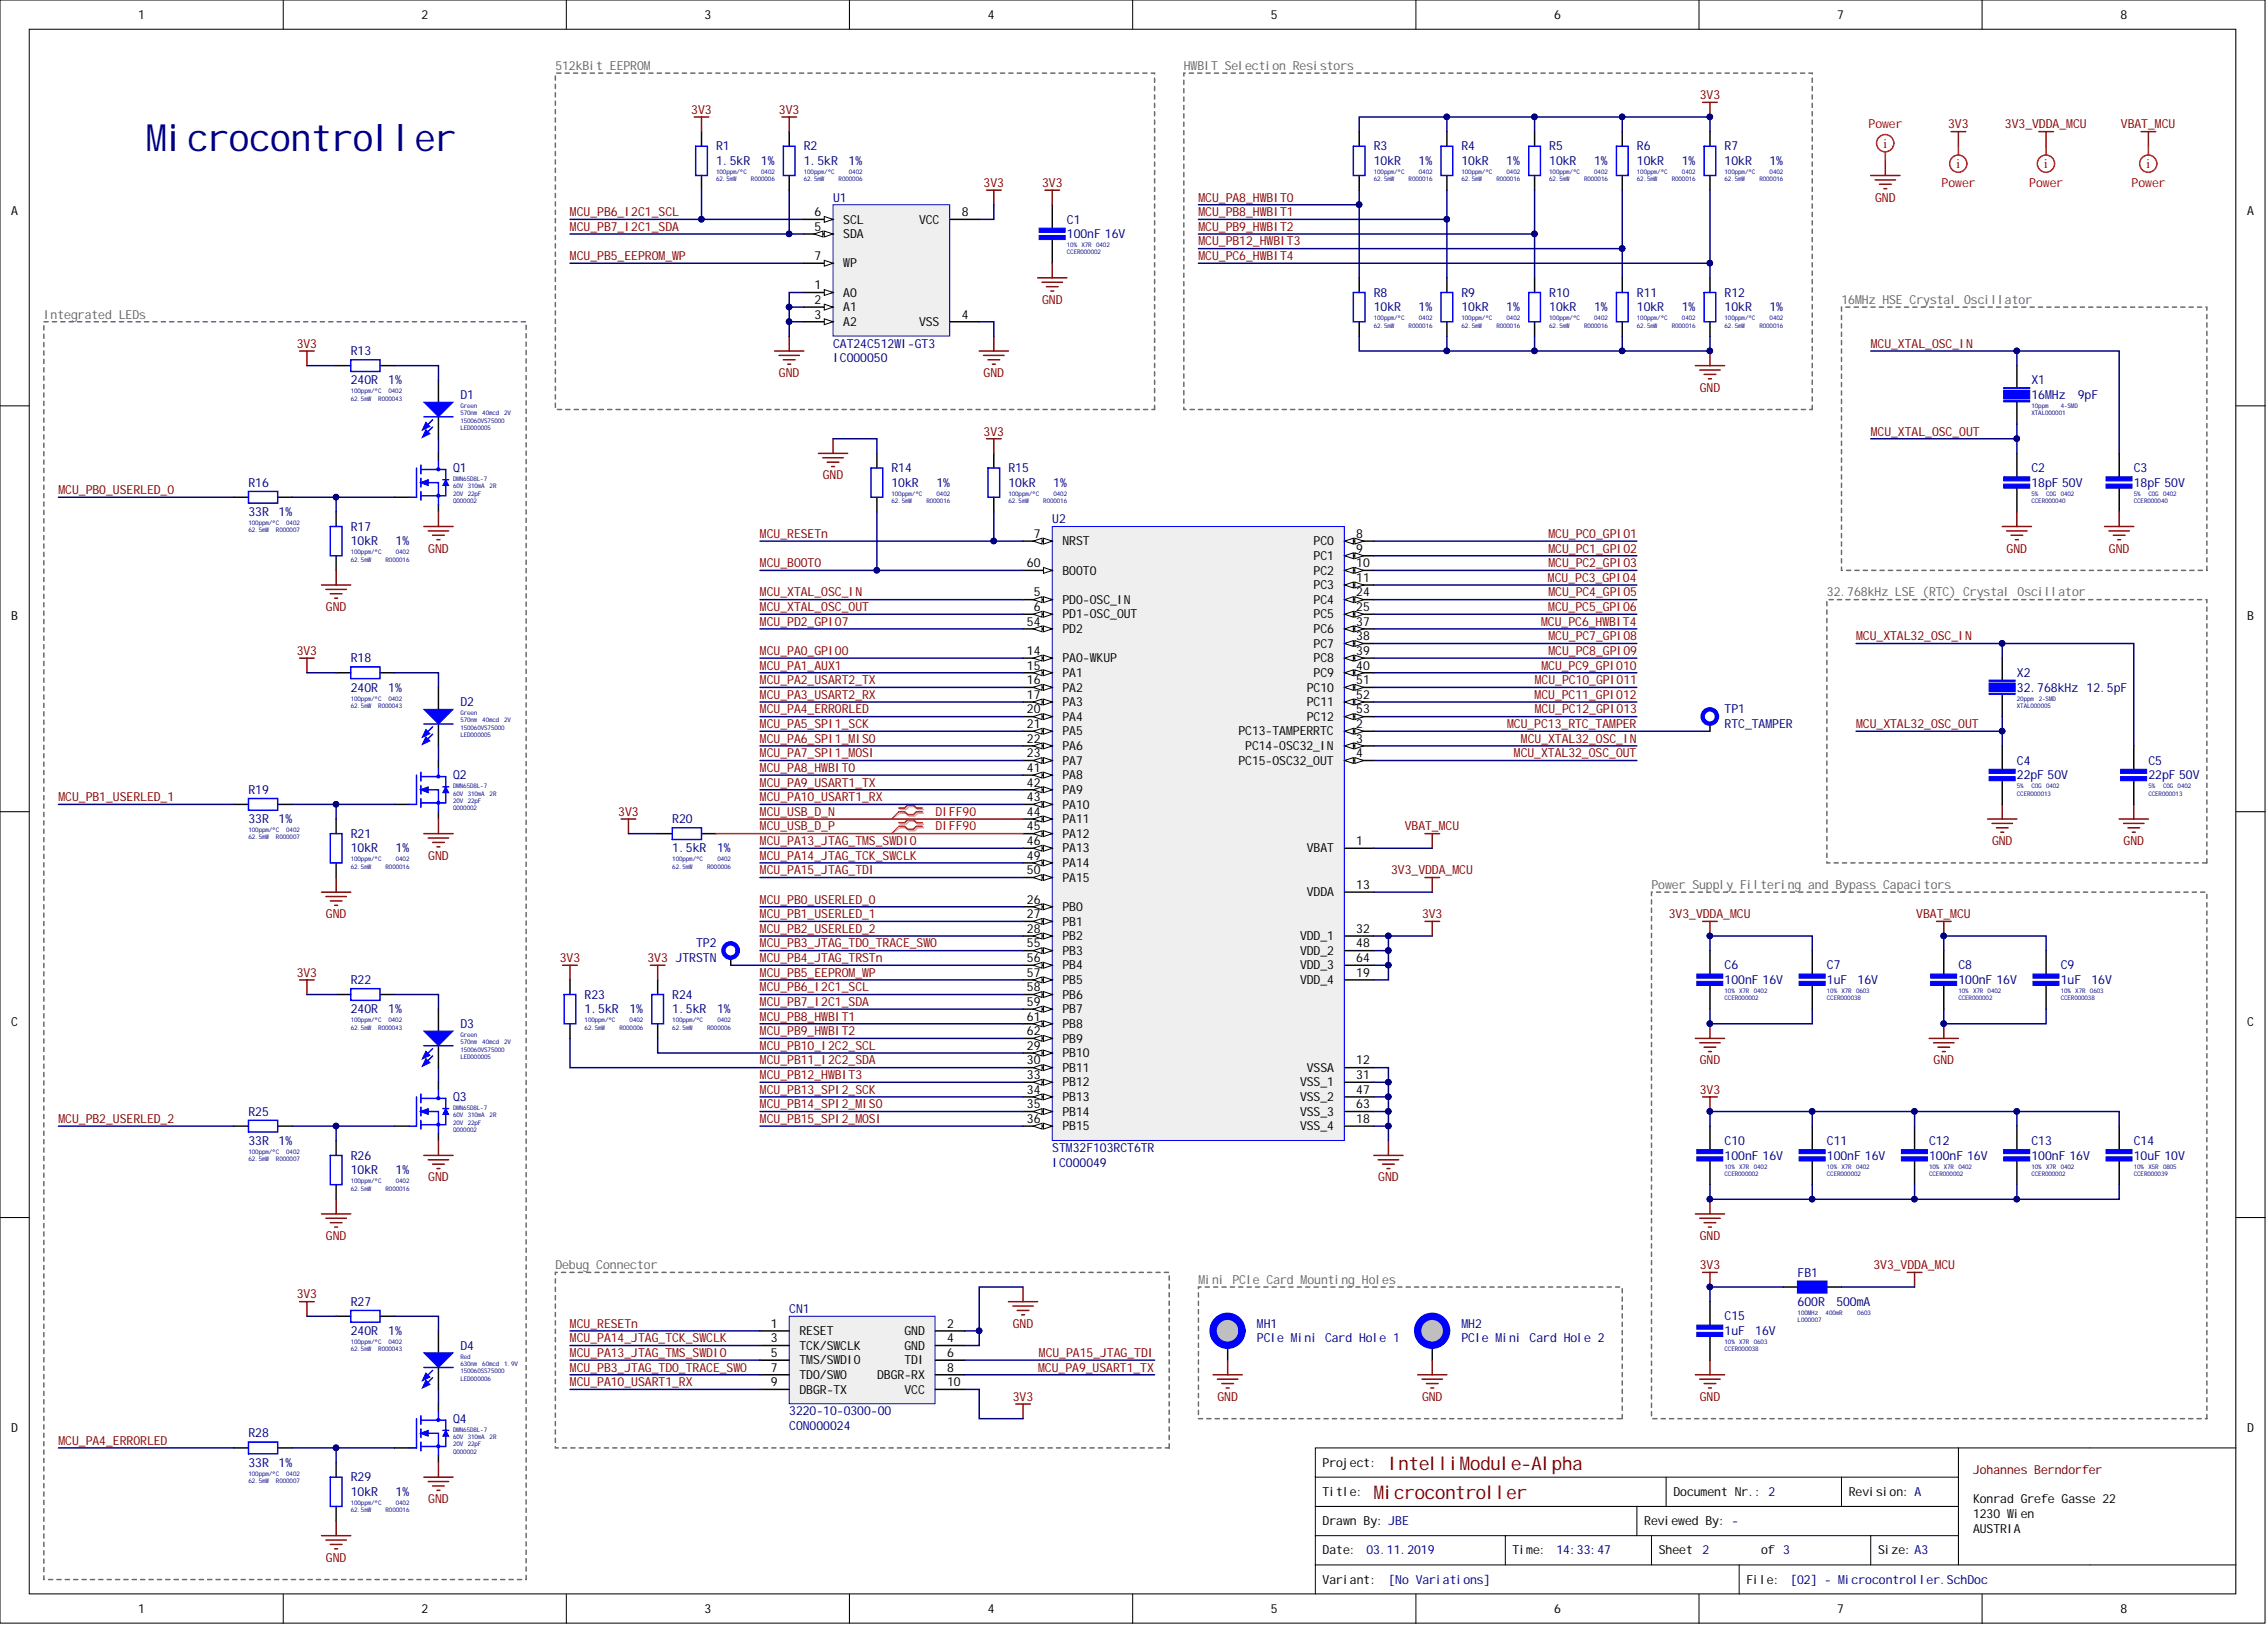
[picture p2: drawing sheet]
<svg xmlns="http://www.w3.org/2000/svg" width="393mm" height="282mm" viewBox="0 0 393 282" stroke-linecap="round" stroke-linejoin="round" font-family="sans-serif">
<defs><g id="words">
<text font-size="6.5" fill="#000080" x="25.4" y="26.3">Microcontroller</text>
<g font-size="3.3" fill="#5b0f00">
<text x="240.9" y="254.9">IntelliModule-Alpha</text>
<text x="238.4" y="260">Microcontroller</text>
</g>
<g font-size="2.3" fill="#f00">
<text x="326.8" y="25.6">i</text>
<text x="339.5" y="29.2">i</text>
<text x="354.7" y="29.2">i</text>
<text x="372.4" y="29.2">i</text>
</g>
<g font-size="2.2">
<text x="24" y="3.3">1</text>
<text x="73.1" y="3.3">2</text>
<text x="122.2" y="3.3">3</text>
<text x="171.4" y="3.3">4</text>
<text x="220.5" y="3.3">5</text>
<text x="269.6" y="3.3">6</text>
<text x="318.8" y="3.3">7</text>
<text x="367.9" y="3.3">8</text>
<text x="1.9" y="37.2">A</text>
<text x="141.3" y="40">5</text>
<text x="141.3" y="37.5">6</text>
<text x="146.3" y="41.3">SDA</text>
<text x="146.3" y="38.8">SCL</text>
<text x="159.5" y="38.8">VCC</text>
<text x="166.9" y="37.5">8</text>
<text x="389.9" y="37.2">A</text>
<text x="141.3" y="45.1">7</text>
<text x="146.3" y="46.4">WP</text>
<text x="141.3" y="50.2">1</text>
<text x="141.3" y="52.7">2</text>
<text x="146.3" y="51.5">A0</text>
<text x="146.3" y="54">A1</text>
<text x="141.3" y="55.3">3</text>
<text x="146.3" y="56.5">A2</text>
<text x="159.5" y="56.5">VSS</text>
<text x="166.9" y="55.3">4</text>
<text x="179.4" y="93.3">7</text>
<text x="184.4" y="94.6">NRST</text>
<text x="227.9" y="94.6">PC0</text>
<text x="235.3" y="93.3">8</text>
<text x="235.3" y="95.9">9</text>
<text x="178.2" y="98.4">60</text>
<text x="184.4" y="99.7">BOOT0</text>
<text x="227.9" y="97.1">PC1</text>
<text x="227.9" y="99.7">PC2</text>
<text x="235.3" y="98.4">10</text>
<text x="235.3" y="100.9">11</text>
<text x="1.9" y="107.6">B</text>
<text x="179.4" y="103.5">5</text>
<text x="179.4" y="106">6</text>
<text x="184.4" y="104.7">PD0-OSC_IN</text>
<text x="184.4" y="107.3">PD1-OSC_OUT</text>
<text x="227.9" y="102.2">PC3</text>
<text x="227.9" y="104.7">PC4</text>
<text x="227.9" y="107.3">PC5</text>
<text x="235.3" y="103.5">24</text>
<text x="235.3" y="106">25</text>
<text x="389.9" y="107.6">B</text>
<text x="178.2" y="113.6">14</text>
<text x="178.2" y="108.5">54</text>
<text x="184.4" y="109.8">PD2</text>
<text x="227.9" y="109.8">PC6</text>
<text x="227.9" y="112.3">PC7</text>
<text x="235.3" y="108.5">37</text>
<text x="235.3" y="111.1">38</text>
<text x="235.3" y="113.6">39</text>
<text x="178.2" y="116.1">15</text>
<text x="178.2" y="118.7">16</text>
<text x="184.4" y="114.9">PA0-WKUP</text>
<text x="184.4" y="117.4">PA1</text>
<text x="184.4" y="120">PA2</text>
<text x="226.7" y="120">PC10</text>
<text x="227.9" y="114.9">PC8</text>
<text x="227.9" y="117.4">PC9</text>
<text x="235.3" y="116.1">40</text>
<text x="235.3" y="118.7">51</text>
<text x="178.2" y="121.2">17</text>
<text x="178.2" y="123.8">20</text>
<text x="184.4" y="122.5">PA3</text>
<text x="184.4" y="125">PA4</text>
<text x="226.7" y="122.5">PC11</text>
<text x="226.7" y="125">PC12</text>
<text x="235.3" y="121.2">52</text>
<text x="235.3" y="123.8">53</text>
<text x="178.2" y="126.3">21</text>
<text x="178.2" y="128.8">22</text>
<text x="178.2" y="131.4">23</text>
<text x="184.4" y="127.6">PA5</text>
<text x="184.4" y="130.1">PA6</text>
<text x="214.9" y="127.6">PC13-TAMPERRTC</text>
<text x="216.1" y="130.1">PC14-OSC32_IN</text>
<text x="235.3" y="126.3">2</text>
<text x="235.3" y="128.8">3</text>
<text x="235.3" y="131.4">4</text>
<text x="178.2" y="133.9">41</text>
<text x="178.2" y="136.4">42</text>
<text x="184.4" y="132.6">PA7</text>
<text x="184.4" y="135.2">PA8</text>
<text x="184.4" y="137.7">PA9</text>
<text x="214.9" y="132.6">PC15-OSC32_OUT</text>
<text x="178.2" y="139">43</text>
<text x="178.2" y="141.5">44</text>
<text x="184.4" y="140.2">PA10</text>
<text x="184.4" y="142.8">PA11</text>
<text x="178.2" y="144.1">45</text>
<text x="178.2" y="146.6">46</text>
<text x="178.2" y="149.1">49</text>
<text x="184.4" y="145.3">PA12</text>
<text x="184.4" y="147.9">PA13</text>
<text x="226.7" y="147.9">VBAT</text>
<text x="235.3" y="146.6">1</text>
<text x="178.2" y="151.7">50</text>
<text x="184.4" y="150.4">PA14</text>
<text x="184.4" y="152.9">PA15</text>
<text x="226.7" y="155.5">VDDA</text>
<text x="235.3" y="154.2">13</text>
<text x="178.2" y="156.7">26</text>
<text x="178.2" y="159.3">27</text>
<text x="178.2" y="161.8">28</text>
<text x="184.4" y="158">PB0</text>
<text x="184.4" y="160.5">PB1</text>
<text x="235.3" y="161.8">32</text>
<text x="178.2" y="164.3">55</text>
<text x="178.2" y="166.9">56</text>
<text x="184.4" y="163.1">PB2</text>
<text x="184.4" y="165.6">PB3</text>
<text x="225.6" y="163.1">VDD_1</text>
<text x="225.6" y="165.6">VDD_2</text>
<text x="235.3" y="164.3">48</text>
<text x="235.3" y="166.9">64</text>
<text x="178.2" y="169.4">57</text>
<text x="178.2" y="172">58</text>
<text x="184.4" y="168.2">PB4</text>
<text x="184.4" y="170.7">PB5</text>
<text x="184.4" y="173.2">PB6</text>
<text x="225.6" y="170.7">VDD_4</text>
<text x="225.6" y="168.2">VDD_3</text>
<text x="235.3" y="169.4">19</text>
<text x="1.9" y="178">C</text>
<text x="178.2" y="174.5">59</text>
<text x="178.2" y="177">61</text>
<text x="178.2" y="179.6">62</text>
<text x="184.4" y="175.8">PB7</text>
<text x="184.4" y="178.3">PB8</text>
<text x="389.9" y="178">C</text>
<text x="178.2" y="182.1">29</text>
<text x="178.2" y="184.6">30</text>
<text x="184.4" y="183.4">PB10</text>
<text x="184.4" y="185.9">PB11</text>
<text x="184.4" y="180.8">PB9</text>
<text x="226.7" y="185.9">VSSA</text>
<text x="235.3" y="184.6">12</text>
<text x="178.2" y="187.2">33</text>
<text x="178.2" y="189.7">34</text>
<text x="184.4" y="188.4">PB12</text>
<text x="184.4" y="191">PB13</text>
<text x="225.6" y="188.4">VSS_1</text>
<text x="225.6" y="191">VSS_2</text>
<text x="235.3" y="187.2">31</text>
<text x="235.3" y="189.7">47</text>
<text x="178.2" y="192.3">35</text>
<text x="178.2" y="194.8">36</text>
<text x="184.4" y="193.5">PB14</text>
<text x="184.4" y="196.1">PB15</text>
<text x="225.6" y="196.1">VSS_4</text>
<text x="225.6" y="193.5">VSS_3</text>
<text x="235.3" y="194.8">18</text>
<text x="235.3" y="192.3">63</text>
<text x="133.7" y="230.3">1</text>
<text x="133.7" y="232.8">3</text>
<text x="138.7" y="231.6">RESET</text>
<text x="156.9" y="231.6">GND</text>
<text x="164.3" y="230.3">2</text>
<text x="164.3" y="232.8">4</text>
<text x="133.7" y="235.4">5</text>
<text x="133.7" y="237.9">7</text>
<text x="138.7" y="234.1">TCK/SWCLK</text>
<text x="138.7" y="236.7">TMS/SWDIO</text>
<text x="138.7" y="239.2">TDO/SWO</text>
<text x="152.2" y="239.2">DBGR-RX</text>
<text x="156.9" y="234.1">GND</text>
<text x="156.9" y="236.7">TDI</text>
<text x="164.3" y="235.4">6</text>
<text x="164.3" y="237.9">8</text>
<text x="133.7" y="240.5">9</text>
<text x="138.7" y="241.7">DBGR-TX</text>
<text x="156.9" y="241.7">VCC</text>
<text x="164.3" y="240.5">10</text>
<text x="1.9" y="248.4">D</text>
<text x="389.9" y="248.4">D</text>
<text x="229.5" y="254.4">Project:</text>
<text x="229.5" y="259.5">Title:</text>
<text x="290.4" y="259.5">Document Nr.: 2</text>
<text x="320.8" y="259.5">Revision: A</text>
<text x="342.3" y="260.8">Konrad Grefe Gasse 22</text>
<text x="342.3" y="263.3">1230 Wien</text>
<text x="229.5" y="269.6">Date:</text>
<text x="229.5" y="264.6">Drawn By: JBE</text>
<text x="262.5" y="269.6">Time:</text>
<text x="285.3" y="264.6">Reviewed By: -</text>
<text x="287.8" y="269.6">Sheet</text>
<text x="305.6" y="269.6">of 3</text>
<text x="325.9" y="269.6">Size: A3</text>
<text x="342.3" y="265.8">AUSTRIA</text>
<text x="229.5" y="274.7">Variant:</text>
<text x="303" y="274.7">File:</text>
<text x="24" y="279.8">1</text>
<text x="73.1" y="279.8">2</text>
<text x="122.2" y="279.8">3</text>
<text x="171.4" y="279.8">4</text>
<text x="220.5" y="279.8">5</text>
<text x="269.6" y="279.8">6</text>
<text x="318.8" y="279.8">7</text>
<text x="367.9" y="279.8">8</text>
</g>
<g font-size="2.2" fill="#666">
<text x="96.4" y="12.1">512kBit EEPROM</text>
<text x="205.4" y="12.1">HWBIT Selection Resistors</text>
<text x="319.5" y="52.7">16MHz HSE Crystal Oscillator</text>
<text x="7.6" y="55.3">Integrated LEDs</text>
<text x="317" y="103.5">32.768kHz LSE (RTC) Crystal Oscillator</text>
<text x="286.6" y="154.2">Power Supply Filtering and Bypass Capacitors</text>
<text x="96.4" y="220.2">Debug Connector</text>
<text x="207.9" y="222.7">Mini PCIe Card Mounting Holes</text>
</g>
<g font-size="2.2" fill="#800000">
<text x="294.9" y="17.2">3V3</text>
<text x="119.9" y="19.7">3V3</text>
<text x="135.2" y="19.7">3V3</text>
<text x="338" y="22.3">3V3</text>
<text x="347.9" y="22.3">3V3_VDDA_MCU</text>
<text x="368" y="22.3">VBAT_MCU</text>
<text x="170.7" y="32.4">3V3</text>
<text x="180.8" y="32.4">3V3</text>
<text x="207.9" y="35">MCU_PA8_HWBIT0</text>
<text x="325.3" y="35">GND</text>
<text x="98.9" y="37.5">MCU_PB6_I2C1_SCL</text>
<text x="98.9" y="40">MCU_PB7_I2C1_SDA</text>
<text x="207.9" y="37.5">MCU_PB8_HWBIT1</text>
<text x="207.9" y="40">MCU_PB9_HWBIT2</text>
<text x="98.9" y="45.1">MCU_PB5_EEPROM_WP</text>
<text x="207.9" y="42.6">MCU_PB12_HWBIT3</text>
<text x="207.9" y="45.1">MCU_PC6_HWBIT4</text>
<text x="180.8" y="52.7">GND</text>
<text x="51.5" y="60.3">3V3</text>
<text x="135.2" y="65.4">GND</text>
<text x="170.7" y="65.4">GND</text>
<text x="324.6" y="60.3">MCU_XTAL_OSC_IN</text>
<text x="294.9" y="67.9">GND</text>
<text x="170.7" y="75.6">3V3</text>
<text x="324.6" y="75.6">MCU_XTAL_OSC_OUT</text>
<text x="142.8" y="83.2">GND</text>
<text x="10.1" y="85.7">MCU_PB0_USERLED_0</text>
<text x="74.3" y="95.9">GND</text>
<text x="131.9" y="93.3">MCU_RESETn</text>
<text x="268.7" y="93.3">MCU_PC0_GPIO1</text>
<text x="268.7" y="95.9">MCU_PC1_GPIO2</text>
<text x="348.2" y="95.9">GND</text>
<text x="365.9" y="95.9">GND</text>
<text x="131.9" y="98.4">MCU_BOOT0</text>
<text x="268.6" y="100.9">MCU_PC3_GPIO4</text>
<text x="268.7" y="98.4">MCU_PC2_GPIO3</text>
<text x="56.5" y="106">GND</text>
<text x="131.9" y="103.5">MCU_XTAL_OSC_IN</text>
<text x="131.9" y="106">MCU_XTAL_OSC_OUT</text>
<text x="268.6" y="106">MCU_PC5_GPIO6</text>
<text x="268.7" y="103.5">MCU_PC4_GPIO5</text>
<text x="51.5" y="113.6">3V3</text>
<text x="131.9" y="113.6">MCU_PA0_GPIO0</text>
<text x="131.9" y="108.5">MCU_PD2_GPIO7</text>
<text x="267.4" y="108.5">MCU_PC6_HWBIT4</text>
<text x="268.7" y="111.1">MCU_PC7_GPIO8</text>
<text x="268.7" y="113.6">MCU_PC8_GPIO9</text>
<text x="322.1" y="111.1">MCU_XTAL32_OSC_IN</text>
<text x="131.9" y="116.1">MCU_PA1_AUX1</text>
<text x="131.9" y="118.7">MCU_PA2_USART2_TX</text>
<text x="266.3" y="118.7">MCU_PC10_GPIO11</text>
<text x="267.4" y="116.1">MCU_PC9_GPIO10</text>
<text x="131.9" y="121.2">MCU_PA3_USART2_RX</text>
<text x="131.9" y="123.8">MCU_PA4_ERRORLED</text>
<text x="266.3" y="121.2">MCU_PC11_GPIO12</text>
<text x="266.3" y="123.8">MCU_PC12_GPIO13</text>
<text x="131.9" y="126.3">MCU_PA5_SPI1_SCK</text>
<text x="131.9" y="128.8">MCU_PA6_SPI1_MISO</text>
<text x="131.9" y="131.4">MCU_PA7_SPI1_MOSI</text>
<text x="261.5" y="126.3">MCU_PC13_RTC_TAMPER</text>
<text x="262.7" y="131.4">MCU_XTAL32_OSC_OUT</text>
<text x="263.9" y="128.8">MCU_XTAL32_OSC_IN</text>
<text x="322.1" y="126.3">MCU_XTAL32_OSC_OUT</text>
<text x="131.9" y="133.9">MCU_PA8_HWBIT0</text>
<text x="131.9" y="136.4">MCU_PA9_USART1_TX</text>
<text x="10.1" y="139">MCU_PB1_USERLED_1</text>
<text x="107.3" y="141.5">3V3</text>
<text x="131.9" y="139">MCU_PA10_USART1_RX</text>
<text x="131.9" y="141.5">MCU_USB_D_N</text>
<text x="74.3" y="149.1">GND</text>
<text x="131.9" y="149.1">MCU_PA14_JTAG_TCK_SWCLK</text>
<text x="131.9" y="146.6">MCU_PA13_JTAG_TMS_SWDIO</text>
<text x="131.9" y="144.1">MCU_USB_D_P</text>
<text x="243.7" y="144.1">VBAT_MCU</text>
<text x="345.6" y="146.6">GND</text>
<text x="368.5" y="146.6">GND</text>
<text x="131.9" y="151.7">MCU_PA15_JTAG_TDI</text>
<text x="241.4" y="151.7">3V3_VDDA_MCU</text>
<text x="56.5" y="159.3">GND</text>
<text x="131.9" y="156.7">MCU_PB0_USERLED_0</text>
<text x="131.9" y="159.3">MCU_PB1_USERLED_1</text>
<text x="131.9" y="161.8">MCU_PB2_USERLED_2</text>
<text x="246.7" y="159.3">3V3</text>
<text x="289.6" y="159.3">3V3_VDDA_MCU</text>
<text x="332.5" y="159.3">VBAT_MCU</text>
<text x="97.1" y="166.9">3V3</text>
<text x="112.3" y="166.9">3V3 JTRSTN</text>
<text x="131.9" y="164.3">MCU_PB3_JTAG_TDO_TRACE_SWO</text>
<text x="131.9" y="166.9">MCU_PB4_JTAG_TRSTn</text>
<text x="51.5" y="169.4">3V3</text>
<text x="131.9" y="169.4">MCU_PB5_EEPROM_WP</text>
<text x="131.9" y="172">MCU_PB6_I2C1_SCL</text>
<text x="131.9" y="174.5">MCU_PB7_I2C1_SDA</text>
<text x="131.9" y="177">MCU_PB8_HWBIT1</text>
<text x="131.9" y="179.6">MCU_PB9_HWBIT2</text>
<text x="131.9" y="182.1">MCU_PB10_I2C2_SCL</text>
<text x="131.9" y="184.6">MCU_PB11_I2C2_SDA</text>
<text x="294.9" y="184.6">GND</text>
<text x="335.5" y="184.6">GND</text>
<text x="131.9" y="187.2">MCU_PB12_HWBIT3</text>
<text x="131.9" y="189.7">MCU_PB13_SPI2_SCK</text>
<text x="294.9" y="189.7">3V3</text>
<text x="10.1" y="194.8">MCU_PB2_USERLED_2</text>
<text x="131.9" y="192.3">MCU_PB14_SPI2_MISO</text>
<text x="131.9" y="194.8">MCU_PB15_SPI2_MOSI</text>
<text x="74.3" y="204.9">GND</text>
<text x="239.1" y="204.9">GND</text>
<text x="56.5" y="215.1">GND</text>
<text x="294.9" y="215.1">GND</text>
<text x="294.9" y="220.2">3V3</text>
<text x="325.1" y="220.2">3V3_VDDA_MCU</text>
<text x="51.5" y="225.2">3V3</text>
<text x="98.9" y="232.8">MCU_PA14_JTAG_TCK_SWCLK</text>
<text x="98.9" y="230.3">MCU_RESETn</text>
<text x="175.7" y="230.3">GND</text>
<text x="98.9" y="235.4">MCU_PA13_JTAG_TMS_SWDIO</text>
<text x="98.9" y="237.9">MCU_PB3_JTAG_TDO_TRACE_SWO</text>
<text x="180.1" y="237.9">MCU_PA9_USART1_TX</text>
<text x="180.3" y="235.4">MCU_PA15_JTAG_TDI</text>
<text x="98.9" y="240.5">MCU_PA10_USART1_RX</text>
<text x="175.7" y="243">3V3</text>
<text x="211.2" y="243">GND</text>
<text x="246.7" y="243">GND</text>
<text x="294.9" y="243">GND</text>
<text x="10.1" y="250.6">MCU_PA4_ERRORLED</text>
<text x="74.3" y="260.8">GND</text>
<text x="56.5" y="270.9">GND</text>
</g>
<g font-size="2.2" fill="#f00">
<text x="324.2" y="22.3">Power</text>
<text x="336.9" y="32.4">Power</text>
<text x="352.1" y="32.4">Power</text>
<text x="369.9" y="32.4">Power</text>
<text x="162.3" y="141.5">DIFF90</text>
<text x="162.3" y="144.1">DIFF90</text>
</g>
<g font-size="2.2" fill="#000080">
<text x="124.3" y="28.6">1.5kR</text>
<text x="124.3" y="26.1">R1</text>
<text x="132" y="28.6">1%</text>
<text x="139.5" y="28.6">1.5kR</text>
<text x="139.5" y="26.1">R2</text>
<text x="147.2" y="28.6">1%</text>
<text x="238.4" y="28.6">10kR</text>
<text x="238.4" y="26.1">R3</text>
<text x="246.1" y="28.6">1%</text>
<text x="253.6" y="28.6">10kR</text>
<text x="253.6" y="26.1">R4</text>
<text x="261.4" y="28.6">1%</text>
<text x="268.8" y="28.6">10kR</text>
<text x="268.8" y="26.1">R5</text>
<text x="276.6" y="28.6">1%</text>
<text x="284" y="28.6">10kR</text>
<text x="284" y="26.1">R6</text>
<text x="291.8" y="28.6">1%</text>
<text x="299.2" y="28.6">10kR</text>
<text x="299.2" y="26.1">R7</text>
<text x="307" y="28.6">1%</text>
<text x="144.5" y="35">U1</text>
<text x="185.1" y="41.3">100nF 16V</text>
<text x="185.1" y="38.8">C1</text>
<text x="238.4" y="54">10kR</text>
<text x="238.4" y="51.5">R8</text>
<text x="246.1" y="54">1%</text>
<text x="253.6" y="54">10kR</text>
<text x="253.6" y="51.5">R9</text>
<text x="261.4" y="54">1%</text>
<text x="268.8" y="54">10kR</text>
<text x="268.8" y="51.5">R10</text>
<text x="276.6" y="54">1%</text>
<text x="284" y="54">10kR</text>
<text x="284" y="51.5">R11</text>
<text x="291.8" y="54">1%</text>
<text x="299.2" y="54">10kR</text>
<text x="299.2" y="51.5">R12</text>
<text x="307" y="54">1%</text>
<text x="60.9" y="61.6">R13</text>
<text x="144.5" y="62.9">IC000050</text>
<text x="144.5" y="60.3">CAT24C512WI-GT3</text>
<text x="60.9" y="66.7">240R</text>
<text x="67.4" y="66.7">1%</text>
<text x="79.9" y="69.2">D1</text>
<text x="352.5" y="69.2">16MHz</text>
<text x="352.5" y="66.7">X1</text>
<text x="360.5" y="69.2">9pF</text>
<text x="78.6" y="81.9">Q1</text>
<text x="154.7" y="81.9">R14</text>
<text x="175" y="81.9">R15</text>
<text x="352.5" y="81.9">C2</text>
<text x="370.2" y="81.9">C3</text>
<text x="43.1" y="89.5">33R</text>
<text x="43.1" y="84.4">R16</text>
<text x="48.4" y="89.5">1%</text>
<text x="154.7" y="84.4">10kR</text>
<text x="162.5" y="84.4">1%</text>
<text x="175" y="84.4">10kR</text>
<text x="182.8" y="84.4">1%</text>
<text x="352.5" y="84.4">18pF 50V</text>
<text x="370.2" y="84.4">18pF 50V</text>
<text x="60.9" y="94.6">10kR</text>
<text x="60.9" y="92">R17</text>
<text x="68.6" y="94.6">1%</text>
<text x="182.6" y="90.8">U2</text>
<text x="60.9" y="120">240R</text>
<text x="60.9" y="114.9">R18</text>
<text x="67.4" y="120">1%</text>
<text x="349.9" y="120">32.768kHz 12.5pF</text>
<text x="349.9" y="117.4">X2</text>
<text x="79.9" y="122.5">D2</text>
<text x="299.2" y="123.8">TP1</text>
<text x="299.2" y="126.3">RTC_TAMPER</text>
<text x="43.1" y="137.7">R19</text>
<text x="78.6" y="135.2">Q2</text>
<text x="349.9" y="135.2">22pF 50V</text>
<text x="349.9" y="132.6">C4</text>
<text x="372.8" y="135.2">22pF 50V</text>
<text x="372.8" y="132.6">C5</text>
<text x="43.1" y="142.8">33R</text>
<text x="48.4" y="142.8">1%</text>
<text x="116.6" y="142.8">R20</text>
<text x="60.9" y="147.9">10kR</text>
<text x="60.9" y="145.3">R21</text>
<text x="68.6" y="147.9">1%</text>
<text x="116.6" y="147.9">1.5kR</text>
<text x="124.4" y="147.9">1%</text>
<text x="120.8" y="164.3">TP2</text>
<text x="60.9" y="170.7">R22</text>
<text x="101.4" y="173.2">R23</text>
<text x="116.6" y="173.2">R24</text>
<text x="299.2" y="170.7">100nF 16V</text>
<text x="299.2" y="168.2">C6</text>
<text x="317" y="170.7">1uF</text>
<text x="317" y="168.2">C7</text>
<text x="322.3" y="170.7">16V</text>
<text x="339.8" y="170.7">100nF 16V</text>
<text x="339.8" y="168.2">C8</text>
<text x="357.6" y="170.7">1uF</text>
<text x="357.6" y="168.2">C9</text>
<text x="362.9" y="170.7">16V</text>
<text x="60.9" y="175.8">240R</text>
<text x="67.4" y="175.8">1%</text>
<text x="79.9" y="178.3">D3</text>
<text x="101.4" y="175.8">1.5kR</text>
<text x="109.2" y="175.8">1%</text>
<text x="116.6" y="175.8">1.5kR</text>
<text x="124.4" y="175.8">1%</text>
<text x="78.6" y="191">Q3</text>
<text x="43.1" y="193.5">R25</text>
<text x="43.1" y="198.6">33R</text>
<text x="48.4" y="198.6">1%</text>
<text x="60.9" y="203.7">10kR</text>
<text x="60.9" y="201.1">R26</text>
<text x="68.6" y="203.7">1%</text>
<text x="182.6" y="202.4">IC000049</text>
<text x="182.6" y="199.9">STM32F103RCT6TR</text>
<text x="299.2" y="201.1">100nF 16V</text>
<text x="299.2" y="198.6">C10</text>
<text x="317" y="201.1">100nF 16V</text>
<text x="317" y="198.6">C11</text>
<text x="334.7" y="201.1">100nF 16V</text>
<text x="334.7" y="198.6">C12</text>
<text x="352.5" y="201.1">100nF 16V</text>
<text x="352.5" y="198.6">C13</text>
<text x="370.2" y="201.1">10uF 10V</text>
<text x="370.2" y="198.6">C14</text>
<text x="311.9" y="221.4">FB1</text>
<text x="60.9" y="226.5">R27</text>
<text x="136.9" y="227.8">CN1</text>
<text x="311.9" y="226.5">600R</text>
<text x="318.6" y="226.5">500mA</text>
<text x="60.9" y="231.6">240R</text>
<text x="67.4" y="231.6">1%</text>
<text x="218.1" y="230.3">MH1</text>
<text x="218.1" y="232.8">PCIe Mini Card Hole 1</text>
<text x="253.6" y="230.3">MH2</text>
<text x="253.6" y="232.8">PCIe Mini Card Hole 2</text>
<text x="299.2" y="231.6">1uF</text>
<text x="299.2" y="229">C15</text>
<text x="304.6" y="231.6">16V</text>
<text x="79.9" y="234.1">D4</text>
<text x="136.9" y="245.5">3220-10-0300-00</text>
<text x="43.1" y="249.3">R28</text>
<text x="78.6" y="246.8">Q4</text>
<text x="136.9" y="248.1">CON000024</text>
<text x="43.1" y="254.4">33R</text>
<text x="48.4" y="254.4">1%</text>
<text x="60.9" y="256.9">R29</text>
<text x="60.9" y="259.5">10kR</text>
<text x="68.6" y="259.5">1%</text>
<text x="237.1" y="269.6">03.11.2019</text>
<text x="270.1" y="269.6">14:33:47</text>
<text x="295.4" y="269.6">2</text>
<text x="240.9" y="274.7">[No Variations]</text>
<text x="310.6" y="274.7">[02] - Microcontroller.SchDoc</text>
</g>
<text font-size="2.2" fill="#600" x="342.3" y="255.7">Johannes Berndorfer</text>
<g font-size="1.1" fill="#000080">
<text x="124.3" y="30.2">100ppm/°C</text>
<text x="124.3" y="31.5">62.5mW</text>
<text x="130.3" y="31.5">R000006</text>
<text x="132.1" y="30.2">0402</text>
<text x="139.5" y="30.2">100ppm/°C</text>
<text x="139.5" y="31.5">62.5mW</text>
<text x="145.5" y="31.5">R000006</text>
<text x="147.3" y="30.2">0402</text>
<text x="238.4" y="30.2">100ppm/°C</text>
<text x="238.4" y="31.5">62.5mW</text>
<text x="244.4" y="31.5">R000016</text>
<text x="246.2" y="30.2">0402</text>
<text x="253.6" y="30.2">100ppm/°C</text>
<text x="253.6" y="31.5">62.5mW</text>
<text x="259.6" y="31.5">R000016</text>
<text x="261.4" y="30.2">0402</text>
<text x="268.8" y="30.2">100ppm/°C</text>
<text x="268.8" y="31.5">62.5mW</text>
<text x="274.8" y="31.5">R000016</text>
<text x="276.6" y="30.2">0402</text>
<text x="284" y="30.2">100ppm/°C</text>
<text x="284" y="31.5">62.5mW</text>
<text x="290.1" y="31.5">R000016</text>
<text x="291.8" y="30.2">0402</text>
<text x="299.2" y="30.2">100ppm/°C</text>
<text x="299.2" y="31.5">62.5mW</text>
<text x="305.3" y="31.5">R000016</text>
<text x="307" y="30.2">0402</text>
<text x="185.1" y="42.9">10% X7R 0402</text>
<text x="185.1" y="44.1">CCER000002</text>
<text x="238.4" y="55.6">100ppm/°C</text>
<text x="238.4" y="56.8">62.5mW</text>
<text x="244.4" y="56.8">R000016</text>
<text x="246.2" y="55.6">0402</text>
<text x="253.6" y="55.6">100ppm/°C</text>
<text x="253.6" y="56.8">62.5mW</text>
<text x="259.6" y="56.8">R000016</text>
<text x="261.4" y="55.6">0402</text>
<text x="268.8" y="55.6">100ppm/°C</text>
<text x="268.8" y="56.8">62.5mW</text>
<text x="274.8" y="56.8">R000016</text>
<text x="276.6" y="55.6">0402</text>
<text x="284" y="55.6">100ppm/°C</text>
<text x="284" y="56.8">62.5mW</text>
<text x="290.1" y="56.8">R000016</text>
<text x="291.8" y="55.6">0402</text>
<text x="299.2" y="55.6">100ppm/°C</text>
<text x="299.2" y="56.8">62.5mW</text>
<text x="305.3" y="56.8">R000016</text>
<text x="307" y="55.6">0402</text>
<text x="60.9" y="68.2">100ppm/°C</text>
<text x="60.9" y="69.5">62.5mW</text>
<text x="65.6" y="69.5">R000043</text>
<text x="67.4" y="68.2">0402</text>
<text x="79.9" y="70.8">Green</text>
<text x="352.5" y="70.8">10ppm</text>
<text x="357.6" y="70.8">4-SMD</text>
<text x="79.9" y="73.3">150060VS75000</text>
<text x="79.9" y="72">570nm 40mcd</text>
<text x="79.9" y="74.6">LED000005</text>
<text x="87.5" y="72">2V</text>
<text x="352.5" y="72">XTAL000001</text>
<text x="78.6" y="83.5">DMN65D8L-7</text>
<text x="78.6" y="84.7">60V 310mA</text>
<text x="78.6" y="86">20V 22pF</text>
<text x="78.6" y="87.3">Q000002</text>
<text x="85" y="84.7">2R</text>
<text x="154.7" y="86">100ppm/°C</text>
<text x="154.7" y="87.3">62.5mW</text>
<text x="160.7" y="87.3">R000016</text>
<text x="162.5" y="86">0402</text>
<text x="175" y="86">100ppm/°C</text>
<text x="175" y="87.3">62.5mW</text>
<text x="181" y="87.3">R000016</text>
<text x="182.8" y="86">0402</text>
<text x="352.5" y="87.3">CCER000040</text>
<text x="352.5" y="86">5%</text>
<text x="355" y="86">C0G 0402</text>
<text x="370.2" y="87.3">CCER000040</text>
<text x="370.2" y="86">5%</text>
<text x="372.8" y="86">C0G 0402</text>
<text x="43.1" y="91.1">100ppm/°C</text>
<text x="43.1" y="92.3">62.5mW</text>
<text x="47.9" y="92.3">R000007</text>
<text x="49.7" y="91.1">0402</text>
<text x="60.9" y="96.1">100ppm/°C</text>
<text x="60.9" y="97.4">62.5mW</text>
<text x="66.9" y="97.4">R000016</text>
<text x="68.7" y="96.1">0402</text>
<text x="60.9" y="121.5">100ppm/°C</text>
<text x="60.9" y="122.8">62.5mW</text>
<text x="65.6" y="122.8">R000043</text>
<text x="67.4" y="121.5">0402</text>
<text x="79.9" y="124.1">Green</text>
<text x="79.9" y="125.3">570nm 40mcd</text>
<text x="87.5" y="125.3">2V</text>
<text x="349.9" y="122.8">XTAL000005</text>
<text x="349.9" y="121.5">20ppm 2-SMD</text>
<text x="79.9" y="126.6">150060VS75000</text>
<text x="79.9" y="127.9">LED000005</text>
<text x="78.6" y="136.7">DMN65D8L-7</text>
<text x="349.9" y="136.7">5%</text>
<text x="352.5" y="136.7">C0G 0402</text>
<text x="372.8" y="136.7">5%</text>
<text x="375.3" y="136.7">C0G 0402</text>
<text x="78.6" y="138">60V 310mA</text>
<text x="78.6" y="139.3">20V 22pF</text>
<text x="78.6" y="140.5">Q000002</text>
<text x="85" y="138">2R</text>
<text x="349.9" y="138">CCER000013</text>
<text x="372.8" y="138">CCER000013</text>
<text x="43.1" y="144.3">100ppm/°C</text>
<text x="43.1" y="145.6">62.5mW</text>
<text x="47.9" y="145.6">R000007</text>
<text x="49.7" y="144.3">0402</text>
<text x="60.9" y="149.4">100ppm/°C</text>
<text x="68.7" y="149.4">0402</text>
<text x="116.6" y="149.4">100ppm/°C</text>
<text x="124.5" y="149.4">0402</text>
<text x="60.9" y="150.7">62.5mW</text>
<text x="66.9" y="150.7">R000016</text>
<text x="116.6" y="150.7">62.5mW</text>
<text x="122.7" y="150.7">R000006</text>
<text x="299.2" y="172.3">10% X7R 0402</text>
<text x="299.2" y="173.5">CCER000002</text>
<text x="317" y="173.5">CCER000038</text>
<text x="317" y="172.3">10% X7R 0603</text>
<text x="339.8" y="172.3">10% X7R 0402</text>
<text x="339.8" y="173.5">CCER000002</text>
<text x="357.6" y="173.5">CCER000038</text>
<text x="357.6" y="172.3">10% X7R 0603</text>
<text x="60.9" y="177.3">100ppm/°C</text>
<text x="60.9" y="178.6">62.5mW</text>
<text x="65.6" y="178.6">R000043</text>
<text x="67.4" y="177.3">0402</text>
<text x="79.9" y="179.9">Green</text>
<text x="101.4" y="177.3">100ppm/°C</text>
<text x="101.4" y="178.6">62.5mW</text>
<text x="107.5" y="178.6">R000006</text>
<text x="109.3" y="177.3">0402</text>
<text x="116.6" y="177.3">100ppm/°C</text>
<text x="116.6" y="178.6">62.5mW</text>
<text x="122.7" y="178.6">R000006</text>
<text x="124.5" y="177.3">0402</text>
<text x="79.9" y="182.4">150060VS75000</text>
<text x="79.9" y="181.1">570nm 40mcd</text>
<text x="79.9" y="183.7">LED000005</text>
<text x="87.5" y="181.1">2V</text>
<text x="78.6" y="192.6">DMN65D8L-7</text>
<text x="78.6" y="193.8">60V 310mA</text>
<text x="78.6" y="195.1">20V 22pF</text>
<text x="78.6" y="196.4">Q000002</text>
<text x="85" y="193.8">2R</text>
<text x="43.1" y="200.2">100ppm/°C</text>
<text x="43.1" y="201.4">62.5mW</text>
<text x="47.9" y="201.4">R000007</text>
<text x="49.7" y="200.2">0402</text>
<text x="299.2" y="202.7">10% X7R 0402</text>
<text x="299.2" y="204">CCER000002</text>
<text x="317" y="202.7">10% X7R 0402</text>
<text x="317" y="204">CCER000002</text>
<text x="334.7" y="202.7">10% X7R 0402</text>
<text x="334.7" y="204">CCER000002</text>
<text x="352.5" y="202.7">10% X7R 0402</text>
<text x="352.5" y="204">CCER000002</text>
<text x="370.2" y="204">CCER000039</text>
<text x="370.2" y="202.7">10% X5R 0805</text>
<text x="60.9" y="205.2">100ppm/°C</text>
<text x="60.9" y="206.5">62.5mW</text>
<text x="66.9" y="206.5">R000016</text>
<text x="68.7" y="205.2">0402</text>
<text x="60.9" y="233.1">100ppm/°C</text>
<text x="67.4" y="233.1">0402</text>
<text x="299.2" y="233.1">10% X7R 0603</text>
<text x="311.9" y="229.3">L000007</text>
<text x="311.9" y="228.1">100MHz</text>
<text x="316.8" y="228.1">400mR</text>
<text x="322.3" y="228.1">0603</text>
<text x="60.9" y="234.4">62.5mW</text>
<text x="65.6" y="234.4">R000043</text>
<text x="79.9" y="238.2">150060SS75000</text>
<text x="79.9" y="239.5">LED000006</text>
<text x="79.9" y="236.9">630nm 60mcd</text>
<text x="79.9" y="235.7">Red</text>
<text x="87.5" y="236.9">1.9V</text>
<text x="299.2" y="234.4">CCER000038</text>
<text x="78.6" y="248.4">DMN65D8L-7</text>
<text x="78.6" y="249.6">60V 310mA</text>
<text x="78.6" y="250.9">20V 22pF</text>
<text x="85" y="249.6">2R</text>
<text x="43.1" y="256">100ppm/°C</text>
<text x="43.1" y="257.2">62.5mW</text>
<text x="47.9" y="257.2">R000007</text>
<text x="49.7" y="256">0402</text>
<text x="78.6" y="252.2">Q000002</text>
<text x="60.9" y="261">100ppm/°C</text>
<text x="60.9" y="262.3">62.5mW</text>
<text x="66.9" y="262.3">R000016</text>
<text x="68.7" y="261">0402</text>
</g>
</g></defs>
<g fill="#fff" stroke="#000" stroke-width=".17">
<path d="M0 0h393v281.5h-393z"/>
<path d="M5.1 5.1h382.8v271.4h-382.8z"/>
</g>
<g fill="none" stroke="#000" stroke-width=".17">
<path d="M49.1 0v5.1M98.3 0v5.1M147.4 0v5.1M196.5 0v5.1M245.7 0v5.1M294.8 0v5.1M343.9 0v5.1M0 70.4h5.1M388 70.4h5.1M0 140.8h5.1M388 140.8h5.1M0 211.2h5.1"/>
<path d="M388 211.2h5.1M289.1 256.2v5.1M319.5 256.2h-91.3v5.1M339.8 256.2h-20.3v5.1M339.8 251.2h-111.6v5M388 251.2h-48.2v20.2M49.1 276.5v5.1M98.3 276.5v5.1M147.4 276.5v5.1M196.5 276.5v5.1M228.2 271.4v-5h33v5M228.2 266.4v-5.1h55.8v5.1"/>
<path d="M245.7 276.5v5.1M261.2 266.4h25.4v5M284 261.3h55.8M286.6 266.4h38M294.8 276.5v5.1M301.8 271.4v5.1M339.8 266.4h-15.2v5M343.9 276.5v5.1M388 271.4h-159.8v5.1"/>
</g>
<path d="M182.6 91.3h50.6v106.5h-50.6z" fill="#efefef" stroke="#00f" stroke-width=".17"/>
<path d="M233.3 126.8h5.1M233.3 147.1h5.1" fill="none" stroke="#000" stroke-width=".25"/>
<path d="M233.3 126.8l1.5-.5v1.1z" fill="#fff"/>
<path d="M233.3 126.8l1.5-.5v1.1z" fill="none" stroke="#000" stroke-width=".17"/>
<path d="M235.1 126.3l1.5 .5-1.5 .6z" fill="#fff"/>
<path d="M235.1 126.3l1.5 .5-1.5 .6z" fill="none" stroke="#000" stroke-width=".17"/>
<path d="M233.3 129.4h5.1" fill="none" stroke="#000" stroke-width=".25"/>
<path d="M233.3 129.4l1.5-.5v1z" fill="#fff"/>
<path d="M233.3 129.4l1.5-.5v1z" fill="none" stroke="#000" stroke-width=".17"/>
<path d="M235.1 128.9l1.5 .5-1.5 .5z" fill="#fff"/>
<path d="M235.1 128.9l1.5 .5-1.5 .5z" fill="none" stroke="#000" stroke-width=".17"/>
<path d="M233.3 131.9h5.1" fill="none" stroke="#000" stroke-width=".25"/>
<path d="M233.3 131.9l1.5-.5v1z" fill="#fff"/>
<path d="M233.3 131.9l1.5-.5v1z" fill="none" stroke="#000" stroke-width=".17"/>
<path d="M235.1 131.4l1.5 .5-1.5 .5z" fill="#fff"/>
<path d="M235.1 131.4l1.5 .5-1.5 .5z" fill="none" stroke="#000" stroke-width=".17"/>
<path d="M177.5 104h5.1" fill="none" stroke="#000" stroke-width=".25"/>
<path d="M181.1 103.5l1.5 .5-1.5 .5z" fill="#fff"/>
<path d="M181.1 103.5l1.5 .5-1.5 .5z" fill="none" stroke="#000" stroke-width=".17"/>
<path d="M179.3 104l1.5-.5v1z" fill="#fff"/>
<path d="M179.3 104l1.5-.5v1z" fill="none" stroke="#000" stroke-width=".17"/>
<path d="M177.5 106.5h5.1" fill="none" stroke="#000" stroke-width=".25"/>
<path d="M181.1 106l1.5 .5-1.5 .6z" fill="#fff"/>
<path d="M181.1 106l1.5 .5-1.5 .6z" fill="none" stroke="#000" stroke-width=".17"/>
<path d="M179.3 106.5l1.5-.5v1.1z" fill="#fff"/>
<path d="M179.3 106.5l1.5-.5v1.1z" fill="none" stroke="#000" stroke-width=".17"/>
<path d="M177.5 93.9h5.1" fill="none" stroke="#000" stroke-width=".25"/>
<path d="M181.1 93.4l1.5 .5-1.5 .5z" fill="#fff"/>
<path d="M181.1 93.4l1.5 .5-1.5 .5z" fill="none" stroke="#000" stroke-width=".17"/>
<path d="M179.3 93.9l1.5-.5v1z" fill="#fff"/>
<path d="M179.3 93.9l1.5-.5v1z" fill="none" stroke="#000" stroke-width=".17"/>
<path d="M233.3 93.9h5.1" fill="none" stroke="#000" stroke-width=".25"/>
<path d="M233.3 93.9l1.5-.5v1z" fill="#fff"/>
<path d="M233.3 93.9l1.5-.5v1z" fill="none" stroke="#000" stroke-width=".17"/>
<path d="M235.1 93.4l1.5 .5-1.5 .5z" fill="#fff"/>
<path d="M235.1 93.4l1.5 .5-1.5 .5z" fill="none" stroke="#000" stroke-width=".17"/>
<path d="M233.3 96.4h5.1" fill="none" stroke="#000" stroke-width=".25"/>
<path d="M233.3 96.4l1.5-.5v1z" fill="#fff"/>
<path d="M233.3 96.4l1.5-.5v1z" fill="none" stroke="#000" stroke-width=".17"/>
<path d="M235.1 95.9l1.5 .5-1.5 .5z" fill="#fff"/>
<path d="M235.1 95.9l1.5 .5-1.5 .5z" fill="none" stroke="#000" stroke-width=".17"/>
<path d="M233.3 98.9h5.1" fill="none" stroke="#000" stroke-width=".25"/>
<path d="M233.3 98.9l1.5-.5v1z" fill="#fff"/>
<path d="M233.3 98.9l1.5-.5v1z" fill="none" stroke="#000" stroke-width=".17"/>
<path d="M235.1 98.4l1.5 .5-1.5 .5z" fill="#fff"/>
<path d="M235.1 98.4l1.5 .5-1.5 .5z" fill="none" stroke="#000" stroke-width=".17"/>
<path d="M233.3 101.5h5.1" fill="none" stroke="#000" stroke-width=".25"/>
<path d="M233.3 101.5l1.5-.5v1z" fill="#fff"/>
<path d="M233.3 101.5l1.5-.5v1z" fill="none" stroke="#000" stroke-width=".17"/>
<path d="M235.1 101l1.5 .5-1.5 .5z" fill="#fff"/>
<path d="M235.1 101l1.5 .5-1.5 .5z" fill="none" stroke="#000" stroke-width=".17"/>
<path d="M177.5 114.2h5.1M233.3 154.8h5.1M233.3 185.2h5.1" fill="none" stroke="#000" stroke-width=".25"/>
<path d="M181.1 113.7l1.5 .5-1.5 .5z" fill="#fff"/>
<path d="M181.1 113.7l1.5 .5-1.5 .5z" fill="none" stroke="#000" stroke-width=".17"/>
<path d="M179.3 114.2l1.5-.5v1z" fill="#fff"/>
<path d="M179.3 114.2l1.5-.5v1z" fill="none" stroke="#000" stroke-width=".17"/>
<path d="M177.5 116.7h5.1" fill="none" stroke="#000" stroke-width=".25"/>
<path d="M181.1 116.2l1.5 .5-1.5 .5z" fill="#fff"/>
<path d="M181.1 116.2l1.5 .5-1.5 .5z" fill="none" stroke="#000" stroke-width=".17"/>
<path d="M179.3 116.7l1.5-.5v1z" fill="#fff"/>
<path d="M179.3 116.7l1.5-.5v1z" fill="none" stroke="#000" stroke-width=".17"/>
<path d="M177.5 119.2h5.1" fill="none" stroke="#000" stroke-width=".25"/>
<path d="M181.1 118.7l1.5 .5-1.5 .5z" fill="#fff"/>
<path d="M181.1 118.7l1.5 .5-1.5 .5z" fill="none" stroke="#000" stroke-width=".17"/>
<path d="M179.3 119.2l1.5-.5v1z" fill="#fff"/>
<path d="M179.3 119.2l1.5-.5v1z" fill="none" stroke="#000" stroke-width=".17"/>
<path d="M177.5 121.8h5.1" fill="none" stroke="#000" stroke-width=".25"/>
<path d="M181.1 121.3l1.5 .5-1.5 .5z" fill="#fff"/>
<path d="M181.1 121.3l1.5 .5-1.5 .5z" fill="none" stroke="#000" stroke-width=".17"/>
<path d="M179.3 121.8l1.5-.5v1z" fill="#fff"/>
<path d="M179.3 121.8l1.5-.5v1z" fill="none" stroke="#000" stroke-width=".17"/>
<path d="M177.5 124.3h5.1M233.3 170h5.1M233.3 195.3h5.1" fill="none" stroke="#000" stroke-width=".25"/>
<path d="M181.1 123.8l1.5 .5-1.5 .5z" fill="#fff"/>
<path d="M181.1 123.8l1.5 .5-1.5 .5z" fill="none" stroke="#000" stroke-width=".17"/>
<path d="M179.3 124.3l1.5-.5v1z" fill="#fff"/>
<path d="M179.3 124.3l1.5-.5v1z" fill="none" stroke="#000" stroke-width=".17"/>
<path d="M177.5 126.8h5.1" fill="none" stroke="#000" stroke-width=".25"/>
<path d="M181.1 126.3l1.5 .5-1.5 .6z" fill="#fff"/>
<path d="M181.1 126.3l1.5 .5-1.5 .6z" fill="none" stroke="#000" stroke-width=".17"/>
<path d="M179.3 126.8l1.5-.5v1.1z" fill="#fff"/>
<path d="M179.3 126.8l1.5-.5v1.1z" fill="none" stroke="#000" stroke-width=".17"/>
<path d="M177.5 129.4h5.1" fill="none" stroke="#000" stroke-width=".25"/>
<path d="M181.1 128.9l1.5 .5-1.5 .5z" fill="#fff"/>
<path d="M181.1 128.9l1.5 .5-1.5 .5z" fill="none" stroke="#000" stroke-width=".17"/>
<path d="M179.3 129.4l1.5-.5v1z" fill="#fff"/>
<path d="M179.3 129.4l1.5-.5v1z" fill="none" stroke="#000" stroke-width=".17"/>
<path d="M177.5 131.9h5.1" fill="none" stroke="#000" stroke-width=".25"/>
<path d="M181.1 131.4l1.5 .5-1.5 .5z" fill="#fff"/>
<path d="M181.1 131.4l1.5 .5-1.5 .5z" fill="none" stroke="#000" stroke-width=".17"/>
<path d="M179.3 131.9l1.5-.5v1z" fill="#fff"/>
<path d="M179.3 131.9l1.5-.5v1z" fill="none" stroke="#000" stroke-width=".17"/>
<path d="M233.3 104h5.1" fill="none" stroke="#000" stroke-width=".25"/>
<path d="M233.3 104l1.5-.5v1z" fill="#fff"/>
<path d="M233.3 104l1.5-.5v1z" fill="none" stroke="#000" stroke-width=".17"/>
<path d="M235.1 103.5l1.5 .5-1.5 .5z" fill="#fff"/>
<path d="M235.1 103.5l1.5 .5-1.5 .5z" fill="none" stroke="#000" stroke-width=".17"/>
<path d="M233.3 106.5h5.1" fill="none" stroke="#000" stroke-width=".25"/>
<path d="M233.3 106.5l1.5-.5v1.1z" fill="#fff"/>
<path d="M233.3 106.5l1.5-.5v1.1z" fill="none" stroke="#000" stroke-width=".17"/>
<path d="M235.1 106l1.5 .5-1.5 .6z" fill="#fff"/>
<path d="M235.1 106l1.5 .5-1.5 .6z" fill="none" stroke="#000" stroke-width=".17"/>
<path d="M177.5 157.3h5.1" fill="none" stroke="#000" stroke-width=".25"/>
<path d="M181.1 156.8l1.5 .5-1.5 .5z" fill="#fff"/>
<path d="M181.1 156.8l1.5 .5-1.5 .5z" fill="none" stroke="#000" stroke-width=".17"/>
<path d="M179.3 157.3l1.5-.5v1z" fill="#fff"/>
<path d="M179.3 157.3l1.5-.5v1z" fill="none" stroke="#000" stroke-width=".17"/>
<path d="M177.5 159.8h5.1" fill="none" stroke="#000" stroke-width=".25"/>
<path d="M181.1 159.3l1.5 .5-1.5 .5z" fill="#fff"/>
<path d="M181.1 159.3l1.5 .5-1.5 .5z" fill="none" stroke="#000" stroke-width=".17"/>
<path d="M179.3 159.8l1.5-.5v1z" fill="#fff"/>
<path d="M179.3 159.8l1.5-.5v1z" fill="none" stroke="#000" stroke-width=".17"/>
<path d="M177.5 162.4h5.1" fill="none" stroke="#000" stroke-width=".25"/>
<path d="M181.1 161.9l1.5 .5-1.5 .5z" fill="#fff"/>
<path d="M181.1 161.9l1.5 .5-1.5 .5z" fill="none" stroke="#000" stroke-width=".17"/>
<path d="M179.3 162.4l1.5-.5v1z" fill="#fff"/>
<path d="M179.3 162.4l1.5-.5v1z" fill="none" stroke="#000" stroke-width=".17"/>
<path d="M177.5 182.7h5.1" fill="none" stroke="#000" stroke-width=".25"/>
<path d="M181.1 182.1l1.5 .6-1.5 .5z" fill="#fff"/>
<path d="M181.1 182.1l1.5 .6-1.5 .5z" fill="none" stroke="#000" stroke-width=".17"/>
<path d="M179.3 182.7l1.5-.6v1.1z" fill="#fff"/>
<path d="M179.3 182.7l1.5-.6v1.1z" fill="none" stroke="#000" stroke-width=".17"/>
<path d="M177.5 185.2h5.1" fill="none" stroke="#000" stroke-width=".25"/>
<path d="M181.1 184.7l1.5 .5-1.5 .5z" fill="#fff"/>
<path d="M181.1 184.7l1.5 .5-1.5 .5z" fill="none" stroke="#000" stroke-width=".17"/>
<path d="M179.3 185.2l1.5-.5v1z" fill="#fff"/>
<path d="M179.3 185.2l1.5-.5v1z" fill="none" stroke="#000" stroke-width=".17"/>
<path d="M233.3 162.4h5.1M177.5 187.7h5.1M233.3 187.7h5.1" fill="none" stroke="#000" stroke-width=".25"/>
<path d="M181.1 187.2l1.5 .5-1.5 .5z" fill="#fff"/>
<path d="M181.1 187.2l1.5 .5-1.5 .5z" fill="none" stroke="#000" stroke-width=".17"/>
<path d="M179.3 187.7l1.5-.5v1z" fill="#fff"/>
<path d="M179.3 187.7l1.5-.5v1z" fill="none" stroke="#000" stroke-width=".17"/>
<path d="M177.5 190.3h5.1" fill="none" stroke="#000" stroke-width=".25"/>
<path d="M181.1 189.8l1.5 .5-1.5 .5z" fill="#fff"/>
<path d="M181.1 189.8l1.5 .5-1.5 .5z" fill="none" stroke="#000" stroke-width=".17"/>
<path d="M179.3 190.3l1.5-.5v1z" fill="#fff"/>
<path d="M179.3 190.3l1.5-.5v1z" fill="none" stroke="#000" stroke-width=".17"/>
<path d="M177.5 192.8h5.1" fill="none" stroke="#000" stroke-width=".25"/>
<path d="M181.1 192.3l1.5 .5-1.5 .5z" fill="#fff"/>
<path d="M181.1 192.3l1.5 .5-1.5 .5z" fill="none" stroke="#000" stroke-width=".17"/>
<path d="M179.3 192.8l1.5-.5v1z" fill="#fff"/>
<path d="M179.3 192.8l1.5-.5v1z" fill="none" stroke="#000" stroke-width=".17"/>
<path d="M177.5 195.3h5.1" fill="none" stroke="#000" stroke-width=".25"/>
<path d="M181.1 194.8l1.5 .5-1.5 .5z" fill="#fff"/>
<path d="M181.1 194.8l1.5 .5-1.5 .5z" fill="none" stroke="#000" stroke-width=".17"/>
<path d="M179.3 195.3l1.5-.5v1z" fill="#fff"/>
<path d="M179.3 195.3l1.5-.5v1z" fill="none" stroke="#000" stroke-width=".17"/>
<path d="M233.3 109.1h5.1" fill="none" stroke="#000" stroke-width=".25"/>
<path d="M233.3 109.1l1.5-.5v1z" fill="#fff"/>
<path d="M233.3 109.1l1.5-.5v1z" fill="none" stroke="#000" stroke-width=".17"/>
<path d="M235.1 108.6l1.5 .5-1.5 .5z" fill="#fff"/>
<path d="M235.1 108.6l1.5 .5-1.5 .5z" fill="none" stroke="#000" stroke-width=".17"/>
<path d="M233.3 111.6h5.1" fill="none" stroke="#000" stroke-width=".25"/>
<path d="M233.3 111.6l1.5-.5v1z" fill="#fff"/>
<path d="M233.3 111.6l1.5-.5v1z" fill="none" stroke="#000" stroke-width=".17"/>
<path d="M235.1 111.1l1.5 .5-1.5 .5z" fill="#fff"/>
<path d="M235.1 111.1l1.5 .5-1.5 .5z" fill="none" stroke="#000" stroke-width=".17"/>
<path d="M233.3 114.2h5.1" fill="none" stroke="#000" stroke-width=".25"/>
<path d="M233.3 114.2l1.5-.5v1z" fill="#fff"/>
<path d="M233.3 114.2l1.5-.5v1z" fill="none" stroke="#000" stroke-width=".17"/>
<path d="M235.1 113.7l1.5 .5-1.5 .5z" fill="#fff"/>
<path d="M235.1 113.7l1.5 .5-1.5 .5z" fill="none" stroke="#000" stroke-width=".17"/>
<path d="M233.3 116.7h5.1" fill="none" stroke="#000" stroke-width=".25"/>
<path d="M233.3 116.7l1.5-.5v1z" fill="#fff"/>
<path d="M233.3 116.7l1.5-.5v1z" fill="none" stroke="#000" stroke-width=".17"/>
<path d="M235.1 116.2l1.5 .5-1.5 .5z" fill="#fff"/>
<path d="M235.1 116.2l1.5 .5-1.5 .5z" fill="none" stroke="#000" stroke-width=".17"/>
<path d="M177.5 134.5h5.1" fill="none" stroke="#000" stroke-width=".25"/>
<path d="M181.1 133.9l1.5 .6-1.5 .5z" fill="#fff"/>
<path d="M181.1 133.9l1.5 .6-1.5 .5z" fill="none" stroke="#000" stroke-width=".17"/>
<path d="M179.3 134.5l1.5-.6v1.1z" fill="#fff"/>
<path d="M179.3 134.5l1.5-.6v1.1z" fill="none" stroke="#000" stroke-width=".17"/>
<path d="M177.5 137h5.1" fill="none" stroke="#000" stroke-width=".25"/>
<path d="M181.1 136.5l1.5 .5-1.5 .5z" fill="#fff"/>
<path d="M181.1 136.5l1.5 .5-1.5 .5z" fill="none" stroke="#000" stroke-width=".17"/>
<path d="M179.3 137l1.5-.5v1z" fill="#fff"/>
<path d="M179.3 137l1.5-.5v1z" fill="none" stroke="#000" stroke-width=".17"/>
<path d="M177.5 139.5h5.1" fill="none" stroke="#000" stroke-width=".25"/>
<path d="M181.1 139l1.5 .5-1.5 .5z" fill="#fff"/>
<path d="M181.1 139l1.5 .5-1.5 .5z" fill="none" stroke="#000" stroke-width=".17"/>
<path d="M179.3 139.5l1.5-.5v1z" fill="#fff"/>
<path d="M179.3 139.5l1.5-.5v1z" fill="none" stroke="#000" stroke-width=".17"/>
<path d="M177.5 142.1h5.1" fill="none" stroke="#000" stroke-width=".25"/>
<path d="M181.1 141.6l1.5 .5-1.5 .5z" fill="#fff"/>
<path d="M181.1 141.6l1.5 .5-1.5 .5z" fill="none" stroke="#000" stroke-width=".17"/>
<path d="M179.3 142.1l1.5-.5v1z" fill="#fff"/>
<path d="M179.3 142.1l1.5-.5v1z" fill="none" stroke="#000" stroke-width=".17"/>
<path d="M177.5 144.6h5.1" fill="none" stroke="#000" stroke-width=".25"/>
<path d="M181.1 144.1l1.5 .5-1.5 .5z" fill="#fff"/>
<path d="M181.1 144.1l1.5 .5-1.5 .5z" fill="none" stroke="#000" stroke-width=".17"/>
<path d="M179.3 144.6l1.5-.5v1z" fill="#fff"/>
<path d="M179.3 144.6l1.5-.5v1z" fill="none" stroke="#000" stroke-width=".17"/>
<path d="M177.5 147.1h5.1" fill="none" stroke="#000" stroke-width=".25"/>
<path d="M181.1 146.6l1.5 .5-1.5 .5z" fill="#fff"/>
<path d="M181.1 146.6l1.5 .5-1.5 .5z" fill="none" stroke="#000" stroke-width=".17"/>
<path d="M179.3 147.1l1.5-.5v1z" fill="#fff"/>
<path d="M179.3 147.1l1.5-.5v1z" fill="none" stroke="#000" stroke-width=".17"/>
<path d="M177.5 149.7h5.1M233.3 164.9h5.1M233.3 190.3h5.1" fill="none" stroke="#000" stroke-width=".25"/>
<path d="M181.1 149.2l1.5 .5-1.5 .5z" fill="#fff"/>
<path d="M181.1 149.2l1.5 .5-1.5 .5z" fill="none" stroke="#000" stroke-width=".17"/>
<path d="M179.3 149.7l1.5-.5v1z" fill="#fff"/>
<path d="M179.3 149.7l1.5-.5v1z" fill="none" stroke="#000" stroke-width=".17"/>
<path d="M177.5 152.2h5.1" fill="none" stroke="#000" stroke-width=".25"/>
<path d="M181.1 151.7l1.5 .5-1.5 .5z" fill="#fff"/>
<path d="M181.1 151.7l1.5 .5-1.5 .5z" fill="none" stroke="#000" stroke-width=".17"/>
<path d="M179.3 152.2l1.5-.5v1z" fill="#fff"/>
<path d="M179.3 152.2l1.5-.5v1z" fill="none" stroke="#000" stroke-width=".17"/>
<path d="M233.3 119.2h5.1" fill="none" stroke="#000" stroke-width=".25"/>
<path d="M233.3 119.2l1.5-.5v1z" fill="#fff"/>
<path d="M233.3 119.2l1.5-.5v1z" fill="none" stroke="#000" stroke-width=".17"/>
<path d="M235.1 118.7l1.5 .5-1.5 .5z" fill="#fff"/>
<path d="M235.1 118.7l1.5 .5-1.5 .5z" fill="none" stroke="#000" stroke-width=".17"/>
<path d="M233.3 121.8h5.1" fill="none" stroke="#000" stroke-width=".25"/>
<path d="M233.3 121.8l1.5-.5v1z" fill="#fff"/>
<path d="M233.3 121.8l1.5-.5v1z" fill="none" stroke="#000" stroke-width=".17"/>
<path d="M235.1 121.3l1.5 .5-1.5 .5z" fill="#fff"/>
<path d="M235.1 121.3l1.5 .5-1.5 .5z" fill="none" stroke="#000" stroke-width=".17"/>
<path d="M233.3 124.3h5.1" fill="none" stroke="#000" stroke-width=".25"/>
<path d="M233.3 124.3l1.5-.5v1z" fill="#fff"/>
<path d="M233.3 124.3l1.5-.5v1z" fill="none" stroke="#000" stroke-width=".17"/>
<path d="M235.1 123.8l1.5 .5-1.5 .5z" fill="#fff"/>
<path d="M235.1 123.8l1.5 .5-1.5 .5z" fill="none" stroke="#000" stroke-width=".17"/>
<path d="M177.5 109.1h5.1" fill="none" stroke="#000" stroke-width=".25"/>
<path d="M181.1 108.6l1.5 .5-1.5 .5z" fill="#fff"/>
<path d="M181.1 108.6l1.5 .5-1.5 .5z" fill="none" stroke="#000" stroke-width=".17"/>
<path d="M179.3 109.1l1.5-.5v1z" fill="#fff"/>
<path d="M179.3 109.1l1.5-.5v1z" fill="none" stroke="#000" stroke-width=".17"/>
<path d="M177.5 164.9h5.1" fill="none" stroke="#000" stroke-width=".25"/>
<path d="M181.1 164.4l1.5 .5-1.5 .5z" fill="#fff"/>
<path d="M181.1 164.4l1.5 .5-1.5 .5z" fill="none" stroke="#000" stroke-width=".17"/>
<path d="M179.3 164.9l1.5-.5v1z" fill="#fff"/>
<path d="M179.3 164.9l1.5-.5v1z" fill="none" stroke="#000" stroke-width=".17"/>
<path d="M177.5 167.4h5.1" fill="none" stroke="#000" stroke-width=".25"/>
<path d="M181.1 166.9l1.5 .5-1.5 .5z" fill="#fff"/>
<path d="M181.1 166.9l1.5 .5-1.5 .5z" fill="none" stroke="#000" stroke-width=".17"/>
<path d="M179.3 167.4l1.5-.5v1z" fill="#fff"/>
<path d="M179.3 167.4l1.5-.5v1z" fill="none" stroke="#000" stroke-width=".17"/>
<path d="M177.5 170h5.1" fill="none" stroke="#000" stroke-width=".25"/>
<path d="M181.1 169.5l1.5 .5-1.5 .5z" fill="#fff"/>
<path d="M181.1 169.5l1.5 .5-1.5 .5z" fill="none" stroke="#000" stroke-width=".17"/>
<path d="M179.3 170l1.5-.5v1z" fill="#fff"/>
<path d="M179.3 170l1.5-.5v1z" fill="none" stroke="#000" stroke-width=".17"/>
<path d="M177.5 172.5h5.1" fill="none" stroke="#000" stroke-width=".25"/>
<path d="M181.1 172l1.5 .5-1.5 .5z" fill="#fff"/>
<path d="M181.1 172l1.5 .5-1.5 .5z" fill="none" stroke="#000" stroke-width=".17"/>
<path d="M179.3 172.5l1.5-.5v1z" fill="#fff"/>
<path d="M179.3 172.5l1.5-.5v1z" fill="none" stroke="#000" stroke-width=".17"/>
<path d="M177.5 175h5.1" fill="none" stroke="#000" stroke-width=".25"/>
<path d="M181.1 174.5l1.5 .5-1.5 .6z" fill="#fff"/>
<path d="M181.1 174.5l1.5 .5-1.5 .6z" fill="none" stroke="#000" stroke-width=".17"/>
<path d="M179.3 175l1.5-.5v1.1z" fill="#fff"/>
<path d="M179.3 175l1.5-.5v1.1z" fill="none" stroke="#000" stroke-width=".17"/>
<path d="M177.5 98.9h5.1" fill="none" stroke="#000" stroke-width=".25"/>
<path d="M181.1 98.4l1.5 .5-1.5 .5z" fill="#fff"/>
<path d="M181.1 98.4l1.5 .5-1.5 .5z" fill="none" stroke="#000" stroke-width=".17"/>
<path d="M177.5 177.6h5.1" fill="none" stroke="#000" stroke-width=".25"/>
<path d="M181.1 177.1l1.5 .5-1.5 .5z" fill="#fff"/>
<path d="M181.1 177.1l1.5 .5-1.5 .5z" fill="none" stroke="#000" stroke-width=".17"/>
<path d="M179.3 177.6l1.5-.5v1z" fill="#fff"/>
<path d="M179.3 177.6l1.5-.5v1z" fill="none" stroke="#000" stroke-width=".17"/>
<path d="M177.5 180.1h5.1" fill="none" stroke="#000" stroke-width=".25"/>
<path d="M181.1 179.6l1.5 .5-1.5 .5z" fill="#fff"/>
<path d="M181.1 179.6l1.5 .5-1.5 .5z" fill="none" stroke="#000" stroke-width=".17"/>
<path d="M179.3 180.1l1.5-.5v1z" fill="#fff"/>
<path d="M179.3 180.1l1.5-.5v1z" fill="none" stroke="#000" stroke-width=".17"/>
<g fill="none" stroke="#000" stroke-width=".25">
<path d="M233.3 167.4h5.1M296.7 164.9v4.4M296.7 170.6v4.4M314.4 164.9v4.4M314.4 170.6v4.4M337.3 164.9v4.4M337.3 170.6v4.4M355 164.9v4.4M355 170.6v4.4M233.3 192.8h5.1M296.7 195.3v4.5M314.4 195.3v4.5"/>
<path d="M332.2 195.3v4.5M349.9 195.3v4.5M367.7 195.3v4.5M296.7 201v4.5M314.4 201v4.5M332.2 201v4.5M349.9 201v4.5M367.7 201v4.5M309.4 223.2h2.5M317 223.2h2.5"/>
</g>
<g fill="none" stroke="#800000" stroke-width=".25">
<path d="M247.2 159.8h2.6M247.2 152.2h2.6M247.2 144.6h2.6M248.5 144.6v2.5M248.5 152.2v2.6M248.5 159.8v2.6M295.4 159.8h2.6M296.7 159.8v2.6M336 159.8h2.5M337.3 159.8v2.6M296.7 177.6v2.5M337.3 177.6v2.5"/>
<path d="M240.9 197.9v2.5M294.2 180.1h5M294.9 180.9h3.6M295.4 190.3h2.6M295.7 181.6h2M296.4 182.4h.5M296.7 190.3v2.5M334.7 180.1h5.1M335.5 180.9h3.5M336.3 181.6h2M337 182.4h.5M238.4 200.4h5"/>
<path d="M239.1 201.2h3.6M239.9 201.9h2M240.7 202.7h.5M294.2 210.6h5M294.9 211.3h3.6M295.7 212.1h2M296.4 212.8h.5M296.7 208v2.6"/>
</g>
<g fill="#00f" stroke="#00f" stroke-width=".17">
<path d="M294.4 200.7h4.5v.7h-4.5z"/>
<path d="M294.4 199.4h4.5v.7h-4.5z"/>
<path d="M312.2 200.7h4.5v.7h-4.5z"/>
<path d="M312.2 199.4h4.5v.7h-4.5z"/>
<path d="M329.9 200.7h4.5v.7h-4.5z"/>
<path d="M329.9 199.4h4.5v.7h-4.5z"/>
<path d="M347.7 200.7h4.5v.7h-4.5z"/>
<path d="M347.7 199.4h4.5v.7h-4.5z"/>
<path d="M294.4 170.2h4.5v.7h-4.5z"/>
<path d="M294.4 169h4.5v.7h-4.5z"/>
<path d="M335 170.2h4.5v.7h-4.5z"/>
<path d="M335 169h4.5v.7h-4.5z"/>
<path d="M365.4 200.7h4.5v.7h-4.5z"/>
<path d="M365.4 199.4h4.5v.7h-4.5z"/>
<path d="M352.7 170.2h4.6v.7h-4.6z"/>
<path d="M352.7 169h4.6v.7h-4.6z"/>
<path d="M312.2 170.2h4.5v.7h-4.5z"/>
<path d="M312.2 169h4.5v.7h-4.5z"/>
</g>
<g fill="#000080" stroke="#000080" stroke-width=".17">
<circle cx="296.7" cy="192.8" r=".48"/>
<circle cx="296.7" cy="208" r=".48"/>
<circle cx="296.7" cy="162.3" r=".48"/>
<circle cx="296.7" cy="177.6" r=".48"/>
<circle cx="337.2" cy="177.6" r=".48"/>
<circle cx="337.2" cy="162.3" r=".48"/>
</g>
<path d="M311.9 222.2h5.1v2.1h-5.1z" fill-rule="evenodd" fill="#00f"/>
<path d="M151.1 81.2h2.1v5.1h-2.1zM171.4 81.2h2.1v5.1h-2.1zM311.9 222.2h5.1v2.1h-5.1z" fill="none" stroke="#00f" stroke-width=".25"/>
<g fill="none" stroke="#800000" stroke-width=".25">
<path d="M142 78.6h5.1M142.8 79.4h3.5M144.5 76.1v2.5M171.2 76.1h2.5M172.4 76.1v2.5M143.5 80.2h2.1M144.3 80.9h.5M347.4 91.3h5.1M348.2 92.1h3.5M348.9 92.9h2.1M349.7 93.6h.5M349.9 88.8v2.5"/>
<path d="M365.2 91.3h5M365.9 92.1h3.6M366.7 92.9h2M367.4 93.6h.6M367.7 88.8v2.5M294.2 238.5h5M294.9 239.2h3.6M295.4 220.7h2.6M295.7 240h2M296.7 220.7v2.5M296.7 235.9v2.6M330.9 220.7h2.6"/>
<path d="M332.2 220.7v2.5M296.4 240.8h.5"/>
</g>
<circle cx="296.7" cy="223.2" r=".48" fill="#000080" stroke="#000080" stroke-width=".17"/>
<path d="M152.2 78.6v2.6M172.4 78.6v2.6M349.9 78.6v4.5M367.7 78.6v4.5M152.2 86.3v2.5M172.4 86.3v2.5M349.9 84.4v4.4M367.7 84.4v4.4M296.7 225.8v4.4M296.7 231.5v4.4" fill="none" stroke="#000" stroke-width=".25"/>
<g fill="#00f" stroke="#00f" stroke-width=".17">
<path d="M294.4 231.1h4.5v.7h-4.5z"/>
<path d="M294.4 229.8h4.5v.8h-4.5z"/>
<path d="M347.7 84h4.5v.7h-4.5z"/>
<path d="M347.7 82.7h4.5v.7h-4.5z"/>
<path d="M365.4 84h4.5v.7h-4.5z"/>
<path d="M365.4 82.7h4.5v.7h-4.5z"/>
</g>
<path d="M382.9 98.9v-45.6h-63.4v45.6h63.4M382.9 246.1v-91.3h-96.3v91.3h96.3" fill="none" stroke="#666" stroke-width=".25" stroke-dasharray=".7 .7"/>
<path d="M156.2 143h1l.5-.6h1l.6 .6h1M156.2 143.6h1l.5 .5h1l.6-.5h1M156.2 140.4h1l.5-.5h1l.6 .5h1M156.2 141.1h1l.5 .5h1l.6-.5h1" fill="none" stroke="#d0a3a3" stroke-width=".25"/>
<path d="M156.2 143.6l-1.5 1M156.2 141.1l-1.5 1" fill="none" stroke="#d0a3a3" stroke-width=".17"/>
<path d="M156 142.7h1l.5-.5h1l.5 .5h1M156 143.3h1l.5 .5h1l.5-.5h1M156 140.2h1l.5-.5h1l.5 .5h1M156 140.8h1l.5 .5h1l.5-.5h1" fill="none" stroke="#f00" stroke-width=".25"/>
<path d="M156 143.3l-1.3 1.3M156 140.8l-1.3 1.3" fill="none" stroke="#f00" stroke-width=".17"/>
<path d="M144.5 35.5h20.3v22.8h-20.3z" fill="#efefef" stroke="#00f" stroke-width=".17"/>
<path d="M139.5 50.7h5" fill="none" stroke="#000" stroke-width=".25"/>
<path d="M143 50.2l1.5 .5-1.5 .5z" fill="#fff"/>
<path d="M143 50.2l1.5 .5-1.5 .5z" fill="none" stroke="#000" stroke-width=".17"/>
<path d="M139.5 53.3h5" fill="none" stroke="#000" stroke-width=".25"/>
<path d="M143 52.8l1.5 .5-1.5 .5z" fill="#fff"/>
<path d="M143 52.8l1.5 .5-1.5 .5z" fill="none" stroke="#000" stroke-width=".17"/>
<path d="M139.5 55.8h5" fill="none" stroke="#000" stroke-width=".25"/>
<path d="M143 55.3l1.5 .5-1.5 .5z" fill="#fff"/>
<path d="M143 55.3l1.5 .5-1.5 .5z" fill="none" stroke="#000" stroke-width=".17"/>
<path d="M139.5 40.6h5M164.8 55.8h5.1" fill="none" stroke="#000" stroke-width=".25"/>
<path d="M143 40.1l1.5 .5-1.5 .5z" fill="#fff"/>
<path d="M143 40.1l1.5 .5-1.5 .5z" fill="none" stroke="#000" stroke-width=".17"/>
<path d="M141.2 40.6l1.6-.5v1z" fill="#fff"/>
<path d="M141.2 40.6l1.6-.5v1z" fill="none" stroke="#000" stroke-width=".17"/>
<path d="M139.5 38.1h5" fill="none" stroke="#000" stroke-width=".25"/>
<path d="M143 37.5l1.5 .6-1.5 .5z" fill="#fff"/>
<path d="M143 37.5l1.5 .6-1.5 .5z" fill="none" stroke="#000" stroke-width=".17"/>
<path d="M139.5 45.7h5" fill="none" stroke="#000" stroke-width=".25"/>
<path d="M143 45.2l1.5 .5-1.5 .5z" fill="#fff"/>
<path d="M143 45.2l1.5 .5-1.5 .5z" fill="none" stroke="#000" stroke-width=".17"/>
<g fill="none" stroke="#000" stroke-width=".25">
<path d="M121.7 22.8v2.6M121.7 30.4v2.6M136.9 22.8v2.6M136.9 30.4v2.6M164.8 38.1h5.1M182.6 35.5v4.5M235.8 22.8v2.6M235.8 30.4v2.6M251 22.8v2.6M251 30.4v2.6M266.3 22.8v2.6M266.3 30.4v2.6"/>
<path d="M281.5 22.8v2.6M281.5 30.4v2.6M296.7 22.8v2.6M296.7 30.4v2.6M182.6 41.2v4.5M235.8 48.2v2.5M235.8 55.8v2.5M251 48.2v2.5M251 55.8v2.5M266.3 48.2v2.5M266.3 55.8v2.5M281.5 48.2v2.5"/>
<path d="M281.5 55.8v2.5M296.7 48.2v2.5M296.7 55.8v2.5M296.7 125.6v1.2M114.1 144.6h2.5M121.7 144.6h2.6M98.9 170v2.5M98.9 177.6v2.5M114.1 170v2.5M114.1 177.6v2.5M126.8 166.2v1.2M248.5 233.4v2.5"/>
</g>
<g fill="none" stroke="#800000" stroke-width=".25">
<path d="M295.4 17.8h2.6M296.7 17.8v2.5M120.5 20.3h2.5M121.7 20.3v2.5M135.7 20.3h2.5M136.9 20.3v2.5M171.2 33h2.5M172.4 33v2.5M181.3 33h2.5M182.6 33v2.5M136.9 58.3v2.6M172.4 58.3v2.6"/>
<path d="M180 48.2h5.1M180.8 49h3.6M181.6 49.7h2M182.3 50.5h.5M182.6 45.7v2.5M134.4 60.9h5.1M135.2 61.6h3.5M135.9 62.4h2.1M136.7 63.2h.5M169.9 60.9h5.1M170.7 61.6h3.5M171.4 62.4h2.1"/>
<path d="M172.2 63.2h.5M294.2 63.4h5M294.9 64.2h3.6M295.7 64.9h2M296.4 65.7h.5M296.7 60.9v2.5M107.8 142.1h2.5M109 142.1v2.5M97.6 167.4h2.6M98.9 167.4v2.6M112.8 167.4h2.6M114.1 167.4v2.6"/>
</g>
<g fill="#00f" stroke="#00f" stroke-width=".17">
<path d="M180.3 40.8h4.5v.8h-4.5z"/>
<path d="M180.3 39.6h4.5v.7h-4.5z"/>
</g>
<path d="M200.3 71v-58.3h-103.9v58.3h103.9M314.4 71v-58.3h-109v58.3h109" fill="none" stroke="#666" stroke-width=".25" stroke-dasharray=".7 .7"/>
<g fill="none" stroke="#00f" stroke-width=".25">
<path d="M120.7 25.4h2v5h-2zM135.9 25.4h2.1v5h-2.1zM234.8 25.4h2v5h-2zM250 25.4h2.1v5h-2.1zM265.3 25.4h2v5h-2zM280.5 25.4h2v5h-2zM295.7 25.4h2v5h-2zM234.8 50.7h2v5.1h-2zM250 50.7h2.1v5.1h-2.1zM265.3 50.7h2v5.1h-2zM280.5 50.7h2v5.1h-2zM295.7 50.7h2v5.1h-2z"/>
<path d="M116.6 143.6h5.1v2h-5.1zM97.9 172.5h2v5.1h-2zM113.1 172.5h2v5.1h-2z"/>
</g>
<g fill="none" stroke="#00f" stroke-width=".76">
<circle cx="296.7" cy="124.3" r="1.24"/>
<circle cx="126.8" cy="164.9" r="1.24"/>
</g>
<g fill="#000080" stroke="#000080" stroke-width=".17">
<circle cx="296.7" cy="60.9" r=".48"/>
<circle cx="296.7" cy="20.3" r=".48"/>
</g>
<circle cx="248.5" cy="230.8" r="2.51" fill="#c0c0c0" stroke="#00f" stroke-width="1.3"/>
<path d="M213 233.4v2.5" fill="none" stroke="#000" stroke-width=".25"/>
<circle cx="213" cy="230.8" r="2.51" fill="#c0c0c0" stroke="#00f" stroke-width="1.3"/>
<path d="M210.5 238.5h5M211.2 239.2h3.6M212 240h2M213 235.9v2.6M246 238.5h5M246.7 239.2h3.6M247.5 240h2M248.5 235.9v2.6M212.8 240.8h.5M248.3 240.8h.5" fill="none" stroke="#800000" stroke-width=".25"/>
<path d="M281.5 246.1v-22.9h-73.6v22.9h73.6" fill="none" stroke="#666" stroke-width=".25" stroke-dasharray=".7 .7"/>
<path d="M76.1 66v3.8M76.1 72.3v3.8" fill="none" stroke="#000" stroke-width=".25"/>
<path d="M73.5 69.8h5.1l-2.5 2.5z" fill="#00f"/>
<path d="M73.5 69.8h5.1l-2.5 2.5z" fill="none" stroke="#00f" stroke-width=".17"/>
<path d="M73.5 72.3h5.1M75.1 72.8l-1.6 1.5" fill="none" stroke="#00f" stroke-width=".25"/>
<path d="M73.9 73.3l.7 .7-1.3 .6z" fill="#00f"/>
<path d="M73.9 73.3l.7 .7-1.3 .6z" fill="none" stroke="#00f" stroke-width=".17"/>
<path d="M75.1 74.1l-1.6 1.5" fill="none" stroke="#00f" stroke-width=".25"/>
<path d="M73.9 74.5l.7 .7-1.3 .7z" fill="#00f"/>
<path d="M73.9 74.5l.7 .7-1.3 .7z" fill="none" stroke="#00f" stroke-width=".17"/>
<path d="M76.1 78.6v1.3M68.5 86.3h2.5M76.1 87.5v1.3" fill="none" stroke="#000" stroke-width=".25"/>
<path d="M72.3 81.2v5.1M73 80.7v1.5M73 83v1.5M73 85.2v1.6M73 81.4h3.1M73.3 83.7h2.8v2.3h-3.1" fill="none" stroke="#00f" stroke-width=".25"/>
<circle cx="76.1" cy="81.4" r=".23" fill="#00f" stroke="#00f" stroke-width=".25"/>
<path d="M72.9 83.7l1.4-.5v1z" fill="#00f"/>
<path d="M72.9 83.7l1.4-.5v1z" fill="none" stroke="#00f" stroke-width=".17"/>
<path d="M76.1 79.9v1.5M71 86.3h1.3M76.1 86v1.5" fill="none" stroke="#00f" stroke-width=".25"/>
<circle cx="76.1" cy="86" r=".23" fill="#00f" stroke="#00f" stroke-width=".25"/>
<path d="M77.3 83.2l.6 1h-1.1z" fill="#00f"/>
<path d="M77.3 83.2l.6 1h-1.1z" fill="none" stroke="#00f" stroke-width=".17"/>
<path d="M57.3 91.3h2v5.1h-2zM76.1 81.4h1.2v1.8M76.8 83.2h1.1M77.3 84.2v1.8h-1.2" fill="none" stroke="#00f" stroke-width=".25"/>
<path d="M52 60.9h2.5M53.3 60.9v2.5M58.3 98.9v2.6M73.5 91.3h5.1M74.3 92.1h3.6M75.1 92.9h2M75.8 93.6h.5M76.1 88.8v2.5M55.8 101.5h5.1M56.5 102.2h3.6M57.3 103h2M58.1 103.8h.5" fill="none" stroke="#800000" stroke-width=".25"/>
<path d="M58.3 88.8v2.5M58.3 96.4v2.5M76.1 119.2v3.8M76.1 125.6v3.8" fill="none" stroke="#000" stroke-width=".25"/>
<path d="M73.5 123h5.1l-2.5 2.6z" fill="#00f"/>
<path d="M73.5 123h5.1l-2.5 2.6z" fill="none" stroke="#00f" stroke-width=".17"/>
<path d="M73.5 125.6h5.1M75.1 126.1l-1.6 1.5" fill="none" stroke="#00f" stroke-width=".25"/>
<path d="M73.9 126.5l.7 .8-1.3 .6z" fill="#00f"/>
<path d="M73.9 126.5l.7 .8-1.3 .6z" fill="none" stroke="#00f" stroke-width=".17"/>
<path d="M75.1 127.4l-1.6 1.5" fill="none" stroke="#00f" stroke-width=".25"/>
<path d="M73.9 127.8l.7 .7-1.3 .7z" fill="#00f"/>
<path d="M73.9 127.8l.7 .7-1.3 .7z" fill="none" stroke="#00f" stroke-width=".17"/>
<path d="M68.5 139.5h2.5M76.1 131.9v1.3M76.1 140.8v1.3" fill="none" stroke="#000" stroke-width=".25"/>
<path d="M72.3 134.5v5M73 133.9v1.6M73 136.2v1.6M73 138.5v1.5M73 134.7h3.1M73.3 137h2.8v2.3h-3.1" fill="none" stroke="#00f" stroke-width=".25"/>
<circle cx="76.1" cy="134.7" r=".23" fill="#00f" stroke="#00f" stroke-width=".25"/>
<path d="M72.9 137l1.4-.5v1z" fill="#00f"/>
<path d="M72.9 137l1.4-.5v1z" fill="none" stroke="#00f" stroke-width=".17"/>
<path d="M71 139.5h1.3M76.1 133.2v1.5M76.1 139.3v1.5" fill="none" stroke="#00f" stroke-width=".25"/>
<circle cx="76.1" cy="139.3" r=".23" fill="#00f" stroke="#00f" stroke-width=".25"/>
<path d="M77.3 136.5l.6 1h-1.1z" fill="#00f"/>
<path d="M77.3 136.5l.6 1h-1.1z" fill="none" stroke="#00f" stroke-width=".17"/>
<path d="M76.1 134.7h1.2v1.8M76.8 136.5h1.1M77.3 137.5v1.8h-1.2M57.3 144.6h2v5.1h-2z" fill="none" stroke="#00f" stroke-width=".25"/>
<path d="M52 114.2h2.5M53.3 114.2v2.5M55.8 154.8h5.1M56.5 155.5h3.6M57.3 156.3h2M58.1 157h.5M58.3 152.2v2.6M73.5 144.6h5.1M74.3 145.4h3.6M75.1 146.1h2M75.8 146.9h.5M76.1 142.1v2.5" fill="none" stroke="#800000" stroke-width=".25"/>
<path d="M58.3 142.1v2.5M58.3 149.7v2.5M76.1 175v3.9M76.1 181.4v3.8" fill="none" stroke="#000" stroke-width=".25"/>
<path d="M73.5 178.9h5.1l-2.5 2.5z" fill="#00f"/>
<path d="M73.5 178.9h5.1l-2.5 2.5z" fill="none" stroke="#00f" stroke-width=".17"/>
<path d="M73.5 181.4h5.1M75.1 181.9l-1.6 1.5" fill="none" stroke="#00f" stroke-width=".25"/>
<path d="M73.9 182.4l.7 .7-1.3 .6z" fill="#00f"/>
<path d="M73.9 182.4l.7 .7-1.3 .6z" fill="none" stroke="#00f" stroke-width=".17"/>
<path d="M75.1 183.2l-1.6 1.5" fill="none" stroke="#00f" stroke-width=".25"/>
<path d="M73.9 183.6l.7 .7-1.3 .7z" fill="#00f"/>
<path d="M73.9 183.6l.7 .7-1.3 .7z" fill="none" stroke="#00f" stroke-width=".17"/>
<path d="M68.5 195.3h2.5M76.1 187.7v1.3M76.1 196.6v1.3" fill="none" stroke="#000" stroke-width=".25"/>
<path d="M72.3 190.3v5M73 189.8v1.5M73 192v1.6M73 194.3v1.5M73 190.5h3.1M73.3 192.8h2.8v2.3h-3.1" fill="none" stroke="#00f" stroke-width=".25"/>
<circle cx="76.1" cy="190.5" r=".23" fill="#00f" stroke="#00f" stroke-width=".25"/>
<path d="M72.9 192.8l1.4-.5v1z" fill="#00f"/>
<path d="M72.9 192.8l1.4-.5v1z" fill="none" stroke="#00f" stroke-width=".17"/>
<path d="M71 195.3h1.3M76.1 189v1.5M76.1 195.1v1.5" fill="none" stroke="#00f" stroke-width=".25"/>
<circle cx="76.1" cy="195.1" r=".23" fill="#00f" stroke="#00f" stroke-width=".25"/>
<path d="M77.3 192.3l.6 1h-1.1z" fill="#00f"/>
<path d="M77.3 192.3l.6 1h-1.1z" fill="none" stroke="#00f" stroke-width=".17"/>
<path d="M60.9 171.5h5v2h-5zM43.1 194.3h5.1v2.1h-5.1zM76.1 190.5h1.2v1.8M76.8 192.3h1.1M77.3 193.3v1.8h-1.2M57.3 200.4h2v5.1h-2zM72.3 246.1v5.1M73 245.6v1.5M73 247.9v1.5M73 250.1v1.6M73 246.3h3.1M73.3 248.6h2.8v2.3h-3.1" fill="none" stroke="#00f" stroke-width=".25"/>
<path d="M52 170h2.5M53.3 170v2.5M76.1 197.9v2.5M55.8 210.6h5.1M56.5 211.3h3.6M57.3 212.1h2M58.1 212.8h.5M58.3 208v2.6M73.5 200.4h5.1M74.3 201.2h3.6M75.1 201.9h2M75.8 202.7h.5" fill="none" stroke="#800000" stroke-width=".25"/>
<path d="M58.3 172.5h2.6M65.9 172.5h2.6M40.6 195.3h2.5M48.2 195.3h2.5M58.3 197.9v2.5M58.3 205.5v2.5M68.5 251.2h2.5M76.1 243.5v1.3M76.1 252.4v1.3" fill="none" stroke="#000" stroke-width=".25"/>
<circle cx="76.1" cy="246.3" r=".23" fill="#00f" stroke="#00f" stroke-width=".25"/>
<path d="M72.9 248.6l1.4-.5v1z" fill="#00f"/>
<path d="M72.9 248.6l1.4-.5v1z" fill="none" stroke="#00f" stroke-width=".17"/>
<path d="M71 251.2h1.3M76.1 244.8v1.5M76.1 250.9v1.5" fill="none" stroke="#00f" stroke-width=".25"/>
<circle cx="76.1" cy="250.9" r=".23" fill="#00f" stroke="#00f" stroke-width=".25"/>
<path d="M77.3 248.1l.6 1h-1.1z" fill="#00f"/>
<path d="M77.3 248.1l.6 1h-1.1z" fill="none" stroke="#00f" stroke-width=".17"/>
<path d="M57.3 256.2h2v5.1h-2zM76.1 246.3h1.2v1.8M76.8 248.1h1.1M77.3 249.1v1.8h-1.2" fill="none" stroke="#00f" stroke-width=".25"/>
<path d="M52 225.8h2.5M53.3 225.8v2.5M73.5 256.2h5.1M74.3 257h3.6M75.1 257.7h2M75.8 258.5h.5M76.1 253.7v2.5M55.8 266.4h5.1M56.5 267.1h3.6M57.3 267.9h2M58.1 268.7h.5M58.3 263.8v2.6" fill="none" stroke="#800000" stroke-width=".25"/>
<path d="M76.1 230.9v3.8M76.1 237.2v3.8M58.3 253.7v2.5M58.3 261.3v2.5" fill="none" stroke="#000" stroke-width=".25"/>
<path d="M73.5 234.7h5.1l-2.5 2.5z" fill="#00f"/>
<path d="M73.5 234.7h5.1l-2.5 2.5z" fill="none" stroke="#00f" stroke-width=".17"/>
<path d="M73.5 237.2h5.1M75.1 237.7l-1.6 1.5" fill="none" stroke="#00f" stroke-width=".25"/>
<path d="M73.9 238.2l.7 .7-1.3 .6z" fill="#00f"/>
<path d="M73.9 238.2l.7 .7-1.3 .6z" fill="none" stroke="#00f" stroke-width=".17"/>
<path d="M75.1 239l-1.6 1.5" fill="none" stroke="#00f" stroke-width=".25"/>
<path d="M73.9 239.4l.7 .7-1.3 .7z" fill="#00f"/>
<path d="M73.9 239.4l.7 .7-1.3 .7z" fill="none" stroke="#00f" stroke-width=".17"/>
<path d="M382.9 149.7v-45.7h-65.9v45.7h65.9M91.3 274v-218.2h-83.7v218.2h83.7" fill="none" stroke="#666" stroke-width=".25" stroke-dasharray=".7 .7"/>
<path d="M347.4 139.5v2.6M370.2 139.5v2.6M344.9 142.1h5M345.6 142.8h3.6M346.4 143.6h2M347.2 144.3h.5M367.7 142.1h5.1M368.5 142.8h3.5M369.2 143.6h2M370 144.3h.5" fill="none" stroke="#800000" stroke-width=".25"/>
<g fill="none" stroke="#000" stroke-width=".25">
<path d="M58.3 63.4h2.6M65.9 63.4h2.6M40.6 86.3h2.5M48.2 86.3h2.5M58.3 116.7h2.6M65.9 116.7h2.6M347.4 114.2v3.8M40.6 139.5h2.5M48.2 139.5h2.5M347.4 120.5v3.8M347.4 129.4v4.4M347.4 135.1v4.4"/>
<path d="M370.2 129.4v4.4M370.2 135.1v4.4M58.3 228.3h2.6M65.9 228.3h2.6M40.6 251.2h2.5M48.2 251.2h2.5"/>
</g>
<g fill="#00f" stroke="#00f" stroke-width=".17">
<path d="M345.1 120.2h4.5v.3h-4.5z"/>
<path d="M345.1 118h4.5v.2h-4.5z"/>
<path d="M345.1 118.5h4.5v1.4h-4.5z"/>
<path d="M345.1 134.7h4.5v.7h-4.5z"/>
<path d="M345.1 133.4h4.5v.8h-4.5z"/>
<path d="M368 134.7h4.5v.7h-4.5z"/>
<path d="M368 133.4h4.5v.8h-4.5z"/>
</g>
<path d="M60.9 62.4h5v2h-5zM43.1 85.2h5.1v2.1h-5.1zM60.9 115.7h5v2h-5zM43.1 138.5h5.1v2h-5.1zM60.9 227.3h5v2h-5zM43.1 250.1h5.1v2.1h-5.1z" fill="none" stroke="#00f" stroke-width=".25"/>
<path d="M136.9 228.3h25.3v15.2h-25.3z" fill="#efefef" stroke="#00f" stroke-width=".17"/>
<path d="M349.9 63.4v3.8M349.9 69.8v3.8M131.9 230.9h5M131.9 233.4h5M131.9 235.9h5M131.9 238.5h5M162.3 230.9h5.1M162.3 233.4h5.1M162.3 235.9h5.1M162.3 238.5h5.1M131.9 241h5M162.3 241h5.1" fill="none" stroke="#000" stroke-width=".25"/>
<g fill="none" stroke="#800000" stroke-width=".25">
<path d="M324.6 30.4h5.1M325.3 31.2h3.6M326.1 32h2M326.9 32.7h.5M327.1 27.9v2.5M338.5 22.8h2.6M339.8 22.8v2.6M353.8 22.8h2.5M355 22.8v2.6M371.5 22.8h2.5M372.8 22.8v2.6M175 225.8h5"/>
<path d="M175.7 226.5h3.6M176.5 227.3h2M177.3 228.1h.5M177.5 223.2v2.6M176.2 243.5h2.6M177.5 243.5v2.6"/>
</g>
<path d="M202.9 251.2v-30.5h-106.5v30.5h106.5" fill="none" stroke="#666" stroke-width=".25" stroke-dasharray=".7 .7"/>
<g fill="#00f" stroke="#00f" stroke-width=".17">
<path d="M347.7 69.5h4.5v.2h-4.5z"/>
<path d="M347.7 67.2h4.5v.2h-4.5z"/>
<path d="M347.7 67.7h4.5v1.5h-4.5z"/>
</g>
<g fill="none" stroke="#f00" stroke-width=".25">
<path d="M327.1 26.4v1.5M339.8 25.4v1.5M355 25.4v1.5M372.8 25.4v1.5M124.3 144.6h53.2M131.9 142.1h45.6"/>
<circle cx="327.1" cy="24.8" r="1.5"/>
<circle cx="339.8" cy="28.4" r="1.5"/>
<circle cx="355" cy="28.4" r="1.5"/>
<circle cx="372.7" cy="28.4" r="1.5"/>
</g>
<g fill="none" stroke="#000080" stroke-width=".25">
<path d="M98.9 38.1h40.6M121.7 33v5.1M136.9 33v7.6h2.6M172.4 35.5v2.6h-2.5M235.8 33v2.5h-27.9M235.8 22.8v-2.5h60.9v2.5M235.8 35.5v12.7M251 33v5.1h-43.1M251 20.3v2.5M251 38.1v10.1M266.3 33v7.6h-58.4M266.3 20.3v2.5"/>
<path d="M281.5 33v10.1h-73.6M281.5 20.3v2.5M296.7 33v12.7h-88.8M98.9 45.7h40.6M98.9 40.6h38M136.9 53.3h2.6M136.9 55.8h2.6M139.5 50.7h-2.6v7.6M169.9 55.8h2.5v2.5M235.8 58.3v2.6h60.9v-2.6M251 58.3v2.6M266.3 40.6v7.6"/>
<path d="M266.3 58.3v2.6M281.5 43.1v5.1M281.5 58.3v2.6M296.7 45.7v2.5M53.3 63.4h5M68.5 63.4h7.6v2.6M76.1 76.1v2.5M144.5 76.1h7.7v2.5M324.6 60.9h25.3v2.5M349.9 73.6v2.5h-25.3M349.9 60.9h17.8v17.7M349.9 76.1v2.5"/>
<path d="M10.1 86.3h30.5M50.7 86.3h7.6M68.5 86.3h-10.2v2.5M131.9 98.9h45.6M131.9 93.9h45.6M152.2 88.8v10.1M172.4 88.8v5.1M238.4 93.9h45.6M238.4 96.4h45.6M238.4 98.9h45.6M53.3 116.7h5M68.5 116.7h7.6v2.5"/>
<path d="M131.9 104h45.6M131.9 106.5h45.6M131.9 109.1h45.6M131.9 114.2h45.6M131.9 116.7h45.6M131.9 119.2h45.6M238.4 104h45.6M238.4 106.5h45.6M238.4 109.1h45.6M238.4 114.2h45.6M238.4 116.7h45.6M238.4 119.2h45.6"/>
<path d="M238.4 101.5h45.6M238.4 111.6h45.6M322.1 111.6h25.3v2.6M347.4 111.6h22.8v17.8M10.1 139.5h30.5M50.7 139.5h7.6M68.5 139.5h-10.2v2.6M76.1 129.4v2.5M131.9 121.8h45.6M131.9 124.3h45.6M131.9 126.8h45.6M131.9 129.4h45.6"/>
<path d="M131.9 131.9h45.6M131.9 134.5h45.6M131.9 137h45.6M131.9 139.5h45.6M238.4 121.8h45.6M238.4 124.3h45.6M238.4 126.8h58.3M238.4 129.4h45.6M238.4 131.9h45.6M347.4 124.3v2.5h-25.3M347.4 126.8v2.6M109 144.6h5.1"/>
<path d="M131.9 147.1h45.6M131.9 149.7h45.6M131.9 152.2h45.6M131.9 157.3h45.6M131.9 159.8h45.6M238.4 154.8h10.1M238.4 147.1h10.1M53.3 172.5h5M68.5 172.5h7.6v2.5M126.8 167.4h50.7M131.9 164.9h45.6M131.9 162.4h45.6"/>
<path d="M131.9 170h45.6M131.9 172.5h45.6M131.9 175h45.6M131.9 177.6h45.6M238.4 162.4h2.5v7.6h-2.5M238.4 167.4h2.5M238.4 164.9h2.5M240.9 162.4h7.6M296.7 175v2.6h17.7v-2.6M296.7 164.9v-2.5h17.7v2.5M337.3 175v2.6h17.7v-2.6M337.3 164.9v-2.5h17.7v2.5"/>
<path d="M10.1 195.3h30.5M50.7 195.3h7.6M68.5 195.3h-10.2v2.6M76.1 185.2v2.5M98.9 180.1v5.1h78.6M114.1 180.1v2.6h63.4M131.9 187.7h45.6M131.9 190.3h45.6M131.9 192.8h45.6M131.9 195.3h45.6M131.9 180.1h45.6M238.4 185.2h2.5v12.7"/>
<path d="M238.4 187.7h2.5M238.4 190.3h2.5M238.4 192.8h2.5M238.4 195.3h2.5M296.7 195.3v-2.5h53.2v2.5M314.4 192.8v2.5M332.2 192.8v2.5M349.9 192.8h17.8v2.5M296.7 205.5v2.5h71v-2.5M314.4 205.5v2.5M332.2 205.5v2.5M349.9 205.5v2.5"/>
<path d="M53.3 228.3h5M68.5 228.3h7.6v2.6M98.9 230.9h33M98.9 238.5h33M98.9 235.9h33M98.9 233.4h33M167.4 230.9h2.5M167.4 238.5h32.9M167.4 235.9h32.9M177.5 223.2h-7.6v10.2h-2.5M309.4 223.2h-12.7v2.6M319.5 223.2h12.7"/>
<path d="M10.1 251.2h30.5M50.7 251.2h7.6M68.5 251.2h-10.2v2.5M76.1 241v2.5M98.9 241h33M167.4 241h2.5v5.1h7.6"/>
</g>
<g fill="#000080" stroke="#000080" stroke-width=".17">
<circle cx="240.9" cy="195.3" r=".48"/>
<circle cx="240.9" cy="192.8" r=".48"/>
<circle cx="240.9" cy="190.2" r=".48"/>
<circle cx="240.9" cy="187.7" r=".48"/>
<circle cx="240.9" cy="162.3" r=".48"/>
<circle cx="240.9" cy="164.9" r=".48"/>
<circle cx="240.9" cy="167.4" r=".48"/>
<circle cx="332.2" cy="208" r=".48"/>
<circle cx="314.4" cy="208" r=".48"/>
<circle cx="314.4" cy="192.8" r=".48"/>
<circle cx="332.2" cy="192.8" r=".48"/>
<circle cx="349.9" cy="208" r=".48"/>
<circle cx="349.9" cy="192.8" r=".48"/>
<circle cx="296.7" cy="177.6" r=".48"/>
<circle cx="296.7" cy="162.3" r=".48"/>
<circle cx="337.2" cy="177.6" r=".48"/>
<circle cx="337.2" cy="162.3" r=".48"/>
<circle cx="296.7" cy="223.2" r=".48"/>
<circle cx="152.1" cy="98.9" r=".48"/>
<circle cx="172.4" cy="93.8" r=".48"/>
<circle cx="349.9" cy="76.1" r=".48"/>
<circle cx="349.9" cy="60.9" r=".48"/>
<circle cx="136.9" cy="53.2" r=".48"/>
<circle cx="136.9" cy="55.8" r=".48"/>
<circle cx="121.7" cy="38" r=".48"/>
<circle cx="136.9" cy="40.6" r=".48"/>
<circle cx="235.8" cy="35.5" r=".48"/>
<circle cx="251" cy="38" r=".48"/>
<circle cx="266.2" cy="40.6" r=".48"/>
<circle cx="281.5" cy="43.1" r=".48"/>
<circle cx="296.7" cy="45.6" r=".48"/>
<circle cx="251" cy="20.3" r=".48"/>
<circle cx="266.2" cy="20.3" r=".48"/>
<circle cx="281.5" cy="20.3" r=".48"/>
<circle cx="251" cy="60.9" r=".48"/>
<circle cx="266.2" cy="60.9" r=".48"/>
<circle cx="281.5" cy="60.9" r=".48"/>
<circle cx="58.3" cy="86.2" r=".48"/>
<circle cx="58.3" cy="139.5" r=".48"/>
<circle cx="58.3" cy="195.3" r=".48"/>
<circle cx="58.3" cy="251.1" r=".48"/>
<circle cx="347.4" cy="126.8" r=".48"/>
<circle cx="347.4" cy="111.6" r=".48"/>
<circle cx="296.7" cy="60.9" r=".48"/>
<circle cx="296.7" cy="20.3" r=".48"/>
<circle cx="296.7" cy="208" r=".48"/>
<circle cx="296.7" cy="192.8" r=".48"/>
<circle cx="169.9" cy="230.8" r=".48"/>
</g>
<use href="#words"/>
</svg>
